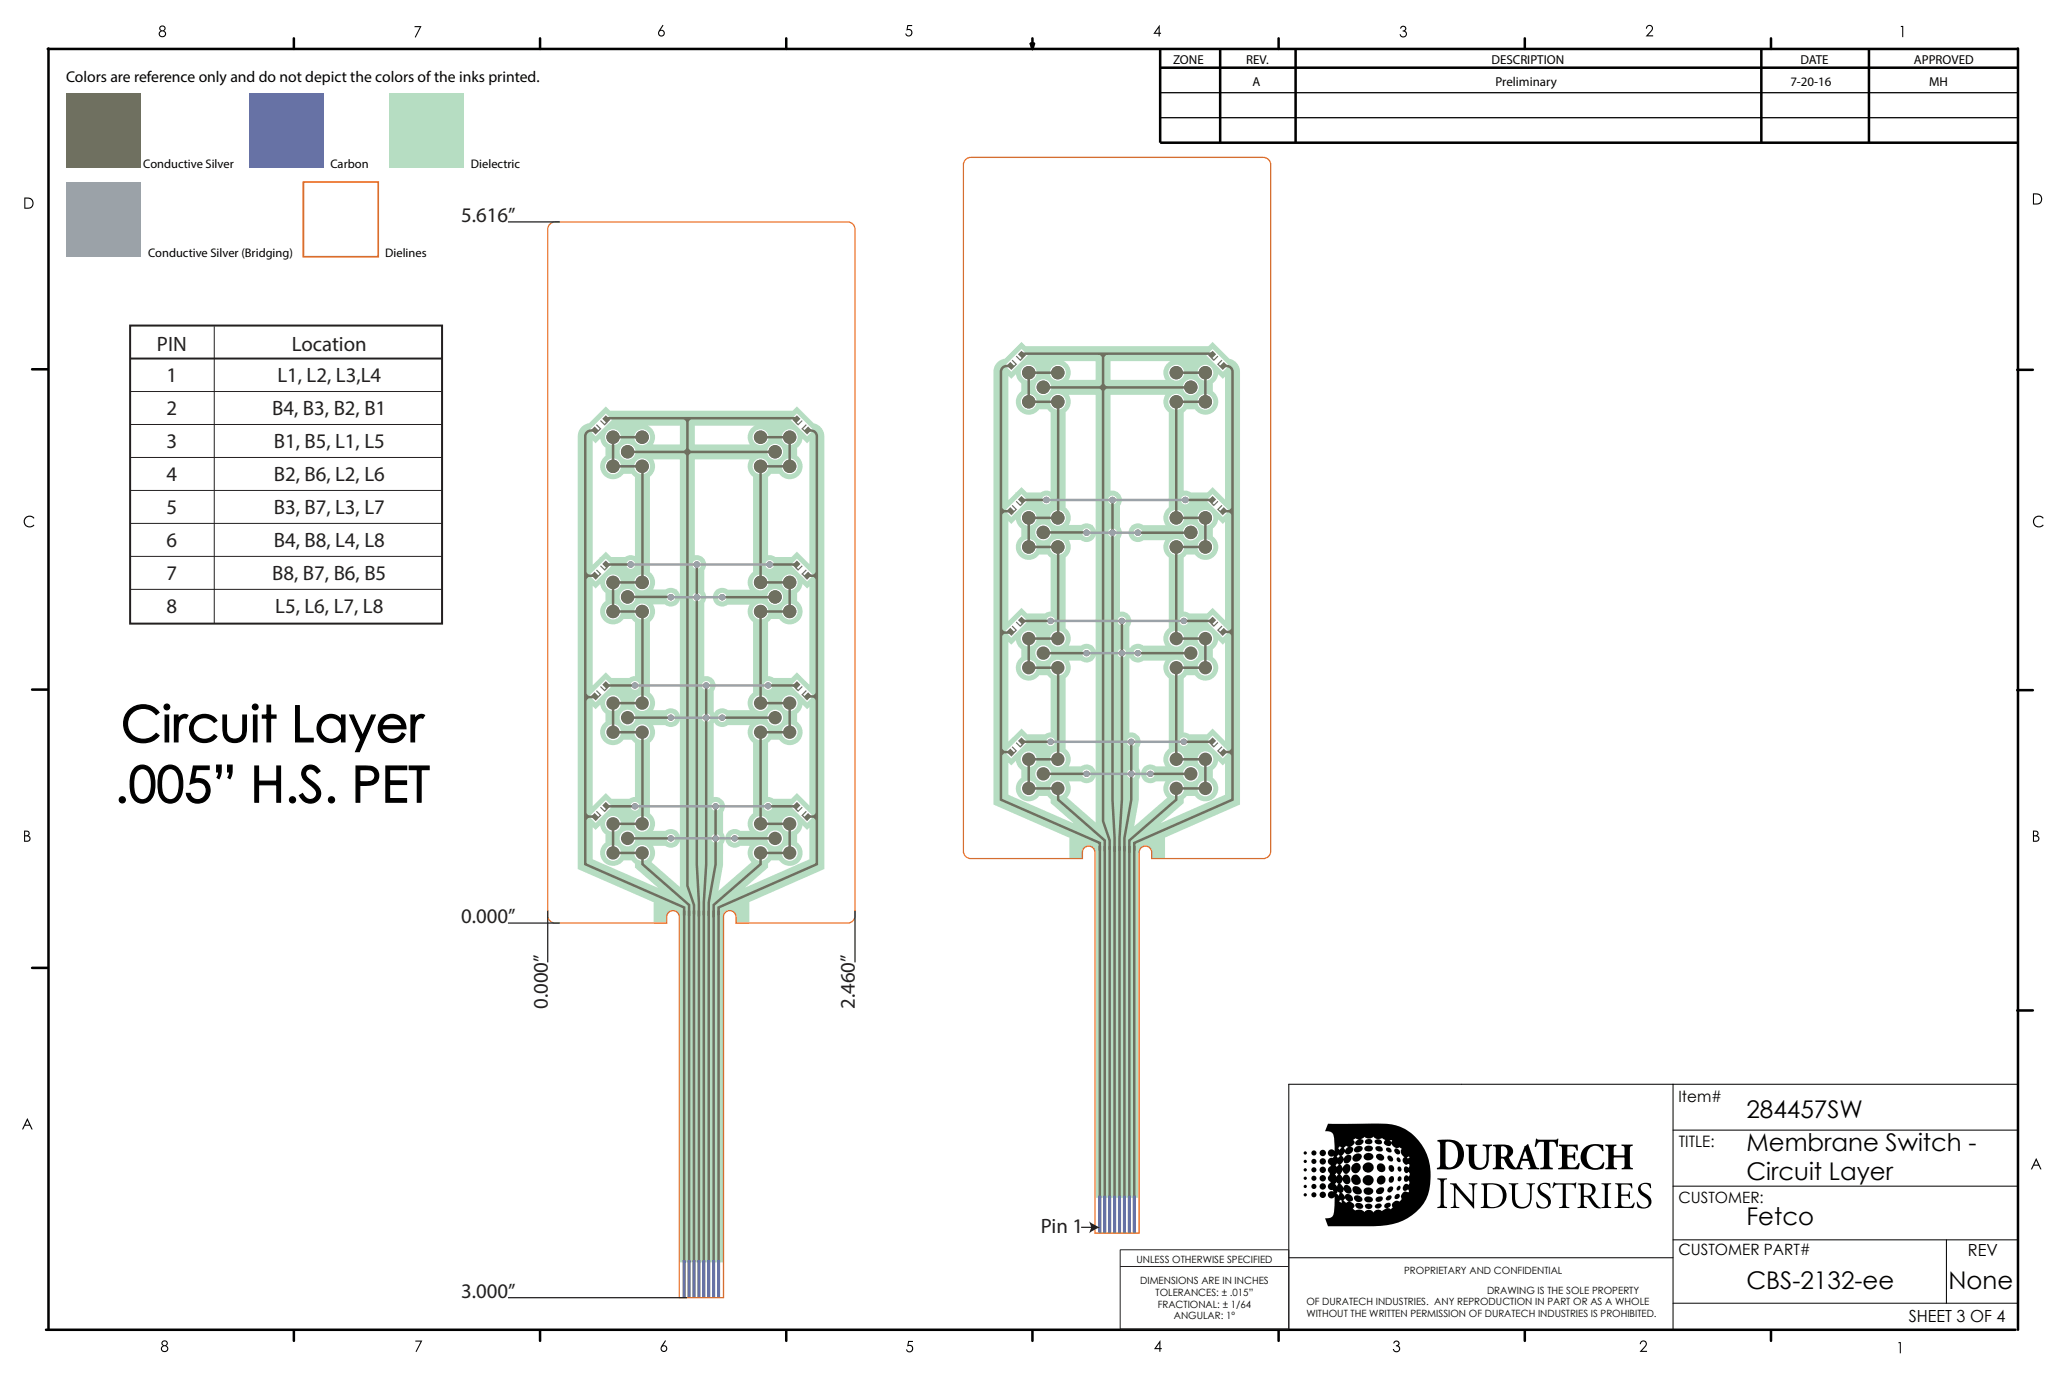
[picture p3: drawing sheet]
<svg xmlns="http://www.w3.org/2000/svg" width="421mm" height="280mm" viewBox="0 0 421 280" stroke-linecap="round" stroke-linejoin="round" font-family="sans-serif">
<defs><g id="words">
<g font-size="10.2">
<text x="24.6" y="150.9">Circuit Layer</text>
<text x="23.3" y="163.2">.005” H.S. PET</text>
</g>
<g font-size="5">
<text x="355.1" y="227.4">284457SW</text>
<text x="355.1" y="234.1">Membrane Switch -</text>
<text x="355.1" y="240">Circuit Layer</text>
<text x="355.1" y="249.1">Fetco</text>
<text x="355.1" y="262.3">CBS-2132-ee</text>
<text x="396.2" y="262.3">None</text>
</g>
<g font-size="4.2" fill="#231f20">
<text x="93.8" y="45.1">5.616”</text>
<text x="31.9" y="71.4">PIN</text>
<text x="59.3" y="71.4">Location</text>
<text x="33.9" y="77.8">1</text>
<text x="56.4" y="77.8">L1, L2, L3,L4</text>
<text x="33.9" y="84.5">2</text>
<text x="55.4" y="84.5">B4, B3, B2, B1</text>
<text x="33.9" y="91.2">3</text>
<text x="55.7" y="91.2">B1, B5, L1, L5</text>
<text x="33.9" y="97.9">4</text>
<text x="55.7" y="97.9">B2, B6, L2, L6</text>
<text x="33.9" y="104.6">5</text>
<text x="55.7" y="104.6">B3, B7, L3, L7</text>
<text x="33.9" y="111.3">6</text>
<text x="55.7" y="111.3">B4, B8, L4, L8</text>
<text x="33.9" y="118">7</text>
<text x="55.4" y="118">B8, B7, B6, B5</text>
<text x="33.9" y="124.7">8</text>
<text x="56" y="124.7">L5, L6, L7, L8</text>
<text x="93.8" y="187.8">0.000”</text>
<text x="111.4" y="205.2" transform="rotate(-90 111.4 205.2)">0.000”</text>
<text x="173.9" y="205.2" transform="rotate(-90 173.9 205.2)">2.460”</text>
<text x="211.7" y="250.9">Pin 1</text>
<text x="93.8" y="264">3.000”</text>
</g>
<g font-size="3.4">
<text x="400.2" y="255.5">REV</text>
<text x="388.2" y="268.9">SHEET 3 OF 4</text>
</g>
<g font-size="3.2">
<text x="13.4" y="16.6">Colors are reference only and do not depict the colors of the inks printed.</text>
<text x="341.3" y="224.2">Item#</text>
<text x="341.4" y="233.3">TITLE:</text>
<text x="341.3" y="244.6">CUSTOMER:</text>
<text x="341.3" y="255.4">CUSTOMER PART#</text>
</g>
<g font-size="2.6">
<text x="238.5" y="13">ZONE</text>
<text x="253.4" y="13">REV.</text>
<text x="254.7" y="17.4">A</text>
<text x="303.3" y="13">DESCRIPTION</text>
<text x="304.1" y="17.4">Preliminary</text>
<text x="364.1" y="17.4">7-20-16</text>
<text x="366.1" y="13">DATE</text>
<text x="389.2" y="13">APPROVED</text>
<text x="392.3" y="17.4">MH</text>
</g>
<g font-size="2.5">
<text x="29.1" y="34.2">Conductive Silver</text>
<text x="67.2" y="34.2">Carbon</text>
<text x="95.8" y="34.2">Dielectric</text>
<text x="30.1" y="52.2">Conductive Silver (Bridging)</text>
<text x="78.3" y="52.2">Dielines</text>
</g>
<g font-size="2">
<text x="231.1" y="256.9">UNLESS OTHERWISE SPECIFIED</text>
<text x="231.9" y="261.3">DIMENSIONS ARE IN INCHES</text>
<text x="235" y="263.6">TOLERANCES: ± .015”</text>
<text x="285.5" y="259.2">PROPRIETARY AND CONFIDENTIAL</text>
<text x="302.4" y="263.2">DRAWING IS THE SOLE PROPERTY</text>
<text x="235.4" y="266">FRACTIONAL: ± 1/64</text>
<text x="238.7" y="268.4">ANGULAR: 1º</text>
<text x="265.7" y="267.9">WITHOUT THE WRITTEN PERMISSION OF DURATECH INDUSTRIES IS PROHIBITED.</text>
<text x="265.7" y="265.6">OF DURATECH INDUSTRIES. ANY REPRODUCTION IN PART OR AS A WHOLE</text>
</g>
</g></defs>
<!-- layer: Print -->
<path d="M79.1 19h15.2v15.2h-15.2z" fill="#b6ddc2"/>
<path d="M13.4 19h15.2v15.2h-15.2z" fill="#6f7060"/>
<path d="M13.5 37h15.2v15.2h-15.2z" fill="#9ba2a8"/>
<path d="M50.6 19h15.2v15.2h-15.2z" fill="#6772a5"/>
<path d="M61.7 37h15.2v15.2h-15.2z" fill="none" stroke="#ec6e23" stroke-width=".35"/>
<path d="M26.5 72.9h63.4M26.5 66.2h63.4v60.7h-63.4z" fill="none" stroke="#231f20" stroke-width=".41"/>
<path d="M26.5 79.6h63.4M43.6 66.4v60.5M26.5 86.4h63.4M26.5 93.1h63.4M26.5 99.8h63.4M26.5 106.5h63.4M26.5 113.2h63.4M26.5 119.9h63.4M227.8 257.6h34.3M227.8 254.3h34.3v16h-34.3z" fill="none" stroke="#231f20" stroke-width=".2"/>
<g fill="none" stroke="#000" stroke-width=".25">
<path d="M26.3 144.5a4.1 4.1 0 0 1 6 .4l-.5 .5a3.2 3.2 0 0 0-4.7-.7 3.2 3.2 0 0 0-.4 4.7 3.2 3.2 0 0 0 4.7 .2l.4-.4 .5 .4a4 4 0 0 1-5.5 .8 4 4 0 0 1-.9-5.5zM27.4 156.3a2.37 2.37 0 0 1 2.6-.4 2.37 2.37 0 0 1 1.4 2.1 5.1 5.1 0 0 1-1.2 4.9 2.34 2.34 0 0 1-3.6-1.9 6 6 0 0 1 .8-4.7zM27.8 156.9a1.64 1.64 0 0 1 1.8-.4 1.64 1.64 0 0 1 1 1.5 5 5 0 0 1-.7 4.4 1.71 1.71 0 0 1-1.8 0 1.71 1.71 0 0 1-.8-1.6 5.5 5.5 0 0 1 .5-3.9zM33.1 156.3a2.37 2.37 0 0 1 2.5-.4 2.37 2.37 0 0 1 1.4 2.1 5.1 5.1 0 0 1-1.1 4.9 2.34 2.34 0 0 1-3.6-1.9 6 6 0 0 1 .8-4.7zM33.5 156.9a1.64 1.64 0 0 1 1.8-.4 1.64 1.64 0 0 1 1 1.5 5 5 0 0 1-.7 4.4 1.71 1.71 0 0 1-1.9 0 1.71 1.71 0 0 1-.8-1.6 5.5 5.5 0 0 1 .6-3.9zM33.6 145.5h.7v5.4h-.7zM35.5 145.5h.7v.8a1.5 1.5 0 0 1 2-.8l-.3 .6a1.36 1.36 0 0 0-1.7 1.6v3.2h-.7zM39.3 155.8h3.2v.7h-2.6l-.4 2a2.47 2.47 0 0 1 3.2 2.1 2.47 2.47 0 0 1-2.5 2.8 2.2 2.2 0 0 1-2.3-2h.8a1.68 1.68 0 0 0 1.9 1.3 1.68 1.68 0 0 0 1.4-1.9 1.72 1.72 0 0 0-2.5-1.6l-.8 .3zM39.4 146.2a3.1 3.1 0 0 1 4.7 .4l-.6 .3a2.3 2.3 0 0 0-3.3-.5 2.3 2.3 0 0 0-.3 3.4 2.46 2.46 0 0 0 3.6-.4l.6 .4a2.98 2.98 0 0 1-4.2 .8 2.98 2.98 0 0 1-.7-4.2zM44.1 155.6h.9a4.5 4.5 0 0 1-.5 2.8l-.3-.2 .3-1.2h-.4zM45.3 145.5h.7v2.5a1.82 1.82 0 0 0 1.4 2.3 1.63 1.63 0 0 0 2-1.8v-3h.7v2.6a2.43 2.43 0 0 1-2.4 2.9 2.43 2.43 0 0 1-2.4-2.9zM46.3 155.6h.9a4.5 4.5 0 0 1-.4 2.8l-.4-.2 .3-1.2h-.4z"/>
<path d="M51.5 145.5h.7v5.4h-.7zM51.8 155.8h.8v3.1h3.7v-3.1h.7v7.4h-.7v-3.6h-3.7v3.6h-.8zM54.3 143.4h.7v2.1h1.1v.6h-1.1v4.8h-.7v-4.8h-.9v-.6h.9zM60.1 143.6h.8v6.6h2.8v.7h-3.6zM61.8 156.3a2.05 2.05 0 0 1 3.3 .6l-.6 .4a1.22 1.22 0 0 0-1.2-.9 1.22 1.22 0 0 0-1.2 .9 2.25 2.25 0 0 0 1.4 1.7 2.69 2.69 0 0 1 1.6 3.1 2.26 2.26 0 0 1-2.2 1.2 2.26 2.26 0 0 1-2-1.5l.6-.4a1.51 1.51 0 0 0 1.2 1.2 1.51 1.51 0 0 0 1.5-.6 1.41 1.41 0 0 0-.5-1.9 5.2 5.2 0 0 1-2.3-2.4l.1-.9zM65.3 146.2a2.68 2.68 0 0 1 4.2 .3v-1h.6v5.4h-.6v-.9a2.82 2.82 0 0 1-4.2 .3 2.82 2.82 0 0 1 0-4.1zM71.1 145.5h.8l1.8 4.2 1.9-4.2h.7l-3.2 7.4h-.8l1.1-2.4zM72.4 155.8h1.5a2.83 2.83 0 0 1 2.9 1 1.99 1.99 0 0 1-.2 2.2 1.99 1.99 0 0 1-2 .7l-1.4 .1v3.4h-.8zM73.2 156.6h1.2a1.33 1.33 0 0 1 1.5 .4 1.33 1.33 0 0 1 .1 1.5l-.7 .5h-2.1zM77.9 146a2.8 2.8 0 0 1 3.1-.4 2.8 2.8 0 0 1 1.5 2.6h-4.8a2.15 2.15 0 0 0 1.7 2.2 2.15 2.15 0 0 0 2.4-1.3l.6 .3a2.88 2.88 0 0 1-4.4 1.1 2.88 2.88 0 0 1-.1-4.5zM78.4 146.5a2.09 2.09 0 0 1 3.4 1.1h-4.1zM78.5 155.8h4.2v.8h-3.5v2.3h3.5v.7h-3.5v2.9h3.5v.7h-4.2z"/>
<path d="M83.2 155.8h4.1v.8h-1.7v6.6h-.7v-6.6h-1.7zM83.6 145.5h.7v.8a1.49 1.49 0 0 1 2-.8l-.3 .6a1.36 1.36 0 0 0-1.7 1.6v3.2h-.7z"/>
<circle cx="33.9" cy="143.8" r=".58"/>
<circle cx="51.9" cy="143.8" r=".58"/>
<circle cx="67.4" cy="148.2" r="2.18"/>
<circle cx="24.9" cy="162.7" r=".62"/>
<circle cx="59.5" cy="162.7" r=".62"/>
<circle cx="67.4" cy="162.7" r=".62"/>
</g>
<path d="M340.2 229.9h70.2M340.2 220.6v49.9M410.4 220.6h-148.3v49.8M262.1 255.9h78.1M340.2 241.3h70.2M340.2 252.2h70.2M395.8 252.2v12.9M340.2 265.1h70.2" fill="none" stroke="#000" stroke-width=".2"/>
<g fill="#000">
<path d="M84.3 5.3h1.4l-1.2 2.3h-.2l1.1-2.1h-1.1zM184.5 5.1h1v.2h-.8l-.1 .6a.75 .75 0 0 1 .9 .5 .75 .75 0 0 1-.5 1 .75 .75 0 0 1-.9-.6h.2a.56 .56 0 0 0 .8 .3 .56 .56 0 0 0 .2-.8 .56 .56 0 0 0-.8-.1h-.2zM284.9 5.4a.6 .6 0 0 1 .9 0 .6 .6 0 0 1-.1 .9 .73 .73 0 0 1 0 1.3 .73 .73 0 0 1-1.1-.6h.2a.53 .53 0 0 0 .6 .4 .53 .53 0 0 0 .5-.6 .53 .53 0 0 0-.7-.4v-.2a.41 .41 0 0 0 .5-.3 .41 .41 0 0 0-.4-.5 .41 .41 0 0 0-.4 .4h-.2zM334.9 5.3a.73 .73 0 0 1 1.1 0 .73 .73 0 0 1-.2 1.1l-.7 .8h1.1v.2h-1.6l.9-.9a.59 .59 0 0 0 .4-.7 .59 .59 0 0 0-.7-.5l-.3 .5h-.2zM386.6 5.3h.4v2.3h-.2v-2.1h-.3zM5.2 105.2a1.25 1.25 0 0 1 1.8 .2l-.2 .1a.99 .99 0 0 0-1.4-.1 .99 .99 0 0 0 0 1.4 .99 .99 0 0 0 1.4-.1l.2 .1a1.22 1.22 0 0 1-1.8 .2 1.22 1.22 0 0 1 0-1.8zM413.7 105.2a1.25 1.25 0 0 1 1.9 .2l-.2 .1a.99 .99 0 0 0-1.4-.1 .99 .99 0 0 0 0 1.4 .99 .99 0 0 0 1.4-.1l.2 .1a1.22 1.22 0 0 1-1.8 .2 1.22 1.22 0 0 1-.1-1.8zM275 237a.96 .96 0 0 1 1.5-.2 .96 .96 0 0 1-.2 1.5 .93 .93 0 0 1-1.3 .1 .93 .93 0 0 1 0-1.4zM275.4 234.9a.83 .83 0 0 1 .9-.3 .83 .83 0 0 1 .6 .8 1.06 1.06 0 0 1-.8 .8 1.06 1.06 0 0 1-1.1-.4v-.3zM275.5 233.5a.9 .9 0 0 1 1.6 .2l-.2 .3a.95 .95 0 0 1-1.6-.1zM277.7 233.2a.91 .91 0 0 1 1.5 .5 .98 .98 0 0 1-.9 .5 .98 .98 0 0 1-.9-.5zM277.5 234.8a.93 .93 0 0 1 1.2-.3 .93 .93 0 0 1 .5 1.1 1.14 1.14 0 0 1-1.9-.1v-.4z"/>
<path d="M277.8 231.9a.73 .73 0 0 1 .8-.2 .73 .73 0 0 1 .4 .8l-.4 .3a.6 .6 0 0 1-.8-.1 .6 .6 0 0 1 0-.8zM279.8 233.3a.85 .85 0 0 1 .9-.1 .85 .85 0 0 1 .5 .8 .9 .9 0 0 1-1.5-.5zM279.9 234.9a.9 .9 0 0 1 1.1-.1 .9 .9 0 0 1 .4 1 .88 .88 0 0 1-1.1 .1 .88 .88 0 0 1-.4-1zM279.6 232a.75 .75 0 0 1 .9-.2 .75 .75 0 0 1 .4 .9 .8 .8 0 0 1-.9 .1 .8 .8 0 0 1-.4-.8zM280.2 239.5a.9 .9 0 0 1 1.5 .2 .9 .9 0 0 1-.8 1.3 .84 .84 0 0 1-.9-.5 .84 .84 0 0 1 .2-1zM282.2 235.2a.69 .69 0 0 1 .9 .1 .69 .69 0 0 1 0 1 .8 .8 0 0 1-.9-1.1zM282 233.5a.67 .67 0 0 1 .8 .1 .67 .67 0 0 1 .1 .8 .66 .66 0 0 1-.8-.2 .66 .66 0 0 1-.1-.7zM282.6 239.5l.5-.3a.66 .66 0 0 1 .3 1 .66 .66 0 0 1-.9 .2l-.1-.3zM282.5 237.2a.66 .66 0 0 1 1 .3 .66 .66 0 0 1-.6 .9 .87 .87 0 0 1-.4-1.2zM284.1 235.5a.49 .49 0 0 1 .7 .3 .49 .49 0 0 1-.3 .6 .58 .58 0 0 1-.4-.9zM284.2 237.5a.48 .48 0 0 1 .8 .2 .48 .48 0 0 1-.4 .6l-.4-.3zM283.6 233.8a.72 .72 0 0 1 .9 .1 .72 .72 0 0 1 .1 .9 .76 .76 0 0 1-.8-.2 .76 .76 0 0 1-.2-.8z"/>
<path d="M284.3 239.4a.47 .47 0 0 1 .8 .3 .47 .47 0 0 1-.5 .6h-.1a.5 .5 0 0 1-.4-.4 .5 .5 0 0 1 .2-.5zM298.1 232.8h2.2v.3a.46 .46 0 0 0-.5 .4v.4a7.2 7.2 0 0 0 .2 3.1 1.24 1.24 0 0 0 1.4 .5 1.24 1.24 0 0 0 .9-1.3v-2.3a.64 .64 0 0 0-.8-.8v-.3h1.9v.3l-.5 .1-.1 .4-.1 2a2.07 2.07 0 0 1-1.5 2.3 2.07 2.07 0 0 1-2.4-1.2l-.1-3.2a.46 .46 0 0 0-.6-.4zM312.3 231.7l.5 .1h3.2l.9-.2-.1 1.6-.3 .1a.95 .95 0 0 0-.4-.9 .95 .95 0 0 0-1 0v4.6l.1 .5 .5 .1v.3h-2.5v-.3l.6-.1 .2-.5v-4.5l-.2-.2a1.08 1.08 0 0 0-1.4 1l-.3-.1zM317.1 232.8h3.7l.1 1.2h-.3l-.1-.2a1.31 1.31 0 0 0-1.8-.5v1.7h.8a.51 .51 0 0 0 .6-.6h.2v1.7h-.2a.52 .52 0 0 0-.6-.7l-.8 .1v1.4a.5 .5 0 0 0 .5 .6h.4a1.15 1.15 0 0 0 1.4-.9l.3 .1-.4 1.2h-4v-.3l.6-.1 .1-.3v-3.7a.46 .46 0 0 0-.5-.4zM322 233.7a4 4 0 0 1 4-.8l.1 1.2-.3 .1a1.59 1.59 0 0 0-1.7-1.1 1.59 1.59 0 0 0-1.4 1.5 2.26 2.26 0 0 0 1.7 3 1.61 1.61 0 0 0 1.6-1.2l.3 .1-.1 .4a.87 .87 0 0 1-.9 1 2.82 2.82 0 0 1-3.8-3zM326.5 232.8h2.2v.3a.43 .43 0 0 0-.5 .4 1.81 1.81 0 0 0 0 1.5h2.1a1.86 1.86 0 0 0 0-1.5 .46 .46 0 0 0-.5-.4v-.3h2.2v.3a.44 .44 0 0 0-.5 .4v3.7a.46 .46 0 0 0 .5 .4v.3h-2.2v-.3a.44 .44 0 0 0 .5-.4v-1.7h-2.1l-.1 .2a2.16 2.16 0 0 0 .2 1.8l.5 .1v.3h-2.3v-.3a.45 .45 0 0 0 .5-.4v-3.7a.45 .45 0 0 0-.5-.4zM275.1 239.1a1.12 1.12 0 0 1 1.4 .4 1.12 1.12 0 0 1-.2 1.4 1.11 1.11 0 0 1-1.4-.4 1.11 1.11 0 0 1 .2-1.4zM275.3 241.4a1.15 1.15 0 0 1 1.6 1.3 1.03 1.03 0 0 1-1.4 .1 1.03 1.03 0 0 1-.2-1.4zM275.7 244.9a.96 .96 0 0 1 1.5 .6 .85 .85 0 0 1-1 .3 .85 .85 0 0 1-.5-.9zM275.4 243.3a.97 .97 0 0 1 1.1 0 .97 .97 0 0 1 .5 1 .92 .92 0 0 1-1.2 .1 .92 .92 0 0 1-.4-1.1zM277.5 241.8a1.08 1.08 0 0 1 1.8 .6 .97 .97 0 0 1-1.2 .7 .97 .97 0 0 1-.7-1.2zM277.7 245l.2-.1a.68 .68 0 0 1 .8 0 .68 .68 0 0 1 .3 .8 .81 .81 0 0 1-.9 .2 .81 .81 0 0 1-.5-.7z"/>
<path d="M277.7 243.5a.96 .96 0 0 1 1.5 .6 .9 .9 0 0 1-1 .5 .9 .9 0 0 1-.7-.9zM279.6 245.2a.69 .69 0 0 1 .8-.4 .69 .69 0 0 1 .6 .6 .78 .78 0 0 1-1.4 0zM279.9 243.6l.3-.2a.68 .68 0 0 1 1 .2 .78 .78 0 0 1-.5 .8 .78 .78 0 0 1-1-.3v-.3zM280 241.9a.77 .77 0 0 1 .8-.4 .77 .77 0 0 1 .7 .6 .89 .89 0 0 1-.7 .8 .89 .89 0 0 1-1-.4zM282.5 241.5a.52 .52 0 0 1 .8 .1 .52 .52 0 0 1-.3 .7 .52 .52 0 0 1-.9 0v-.3zM282 243.5a.63 .63 0 0 1 1-.2 .68 .68 0 0 1-.4 .8 .68 .68 0 0 1-.8-.2zM283.9 243a.47 .47 0 0 1 .8 .2 .63 .63 0 0 1-.4 .6 .63 .63 0 0 1-.7-.1zM284.2 241.4l.4-.2 .2 .1a.55 .55 0 0 1-.1 .6 .55 .55 0 0 1-.6 .2l-.1-.3zM292.3 239.7h1.9l.1 .1-.6 .4-.1 .9v3.8l.1 .4 .5 .2v.3l-1.9-.1 .6-.4 .1-1v-3.8l-.1-.3-.1-.2-.5-.1zM294.9 240.7h1.2l3.3 3.9v-3.3l-.2-.3-.5-.2h1.7l-.5 .3-.1 .3-.1 4.4-3.7-4.1v3.4a.52 .52 0 0 0 .7 .5v.2l-1.7-.1 .6-.3v-.3l.1-3.5a.86 .86 0 0 0-.8-.8zM306.8 240.7h1.9v.2l-.5 .2-.1 .8a4 4 0 0 0 .6 3.4 1.6 1.6 0 0 0 1.8-.1 1.6 1.6 0 0 0 .6-1.7v-2.2a.67 .67 0 0 0-.7-.5l1.7-.1v.2l-.5 .1-.1 .4a10 10 0 0 1-.4 3.6 2.05 2.05 0 0 1-3.5-.4l-.1-3.2-.1-.3-.6-.2zM312.9 241.1a2.36 2.36 0 0 1 2.3-.4v1a1.08 1.08 0 0 0-.9-.8 1.08 1.08 0 0 0-1.1 .5 1.5 1.5 0 0 0 1.2 1.6 1.52 1.52 0 0 1 .9 1.9 1.52 1.52 0 0 1-2 .9 .94 .94 0 0 1-.8-1.3 1.39 1.39 0 0 0 2.1 .8 1.1 1.1 0 0 0-.4-1.6 2.39 2.39 0 0 1-1.5-1.8z"/>
<path d="M316 240.5l.8 .2h3.3l.4-.2-.1 1.2h-.2v-.2a.72 .72 0 0 0-1-.5h-.8v4.1a.63 .63 0 0 0 .7 .6l-2.1 .1v-.2a.53 .53 0 0 0 .8-.5v-4.1a1.61 1.61 0 0 0-2 .7zM325.7 240.7l1.9 .1-.4 .2-.2 .4v3.7a.64 .64 0 0 0 .6 .6l-1.9 .1v-.2a.5 .5 0 0 0 .6-.5v-3.7v-.3l-.6-.2zM328.5 240.7h3.3l.1 1a1.1 1.1 0 0 0-1.4-.7l-.8 .1v1.8h1.3l.3-.5h.2v1.5h-.2l-.1-.3a1.37 1.37 0 0 0-1.5-.3v1.6a.5 .5 0 0 0 .5 .6h1a1.36 1.36 0 0 0 1.2-.9l-.3 1.2h-3.7l-.1-.2a.52 .52 0 0 0 .7-.5v-3.7v-.3l-.5-.2zM333.4 241.1a2.36 2.36 0 0 1 2.2-.4l.1 1a1.08 1.08 0 0 0-.9-.8 1.08 1.08 0 0 0-1.1 .5 1.5 1.5 0 0 0 1.2 1.6 1.52 1.52 0 0 1 .8 1.9 1.52 1.52 0 0 1-1.9 .9 .93 .93 0 0 1-.9-1.3 1.39 1.39 0 0 0 2.1 .8 1.1 1.1 0 0 0-.4-1.6 2.39 2.39 0 0 1-1.5-1.8zM84.5 272.7h1.4l-1.2 2.3-.2-.1 1-2h-1zM184.7 272.8h.9v.2h-.7l-.2 .6a.75 .75 0 0 1 1 .5 .75 .75 0 0 1-.5 .9 .75 .75 0 0 1-1-.5h.3a.56 .56 0 0 0 .7 .3 .56 .56 0 0 0 .3-.8 .56 .56 0 0 0-.9-.2l-.1 .1zM283.5 272.8a.6 .6 0 0 1 .9 .1 .6 .6 0 0 1-.1 .8 .73 .73 0 0 1 .1 1.3 .73 .73 0 0 1-1.2-.6h.3a.53 .53 0 0 0 .5 .5 .53 .53 0 0 0 .5-.6 .53 .53 0 0 0-.6-.4v-.2a.41 .41 0 0 0 .5-.4 .41 .41 0 0 0-.4-.5 .41 .41 0 0 0-.5 .5h-.2zM333.7 272.9a.73 .73 0 0 1 1.1 0 .73 .73 0 0 1-.2 1.1l-.7 .8h1v.2h-1.5l.9-.9a.59 .59 0 0 0 .4-.7 .59 .59 0 0 0-.7-.5l-.3 .5h-.2zM386.1 273h.4v2.3h-.2v-2.1h-.3z"/>
<path d="M32.6 5.8a.4 .4 0 0 0 .8 0 .4 .4 0 0 0-.8 0zM32.5 6.9a.51 .51 0 0 0 1 0 .51 .51 0 0 0-1 0zM32.6 5.4a.61 .61 0 0 1 .9-.1 .61 .61 0 0 1-.1 1 .7 .7 0 0 1 .2 1 .7 .7 0 0 1-1.1 0 .7 .7 0 0 1 .2-1l-.3-.4z"/>
<path d="M134 6.7a.5 .5 0 0 0 1 0 .5 .5 0 0 0-1 0zM134.7 5l.2 .2-.6 .9a.69 .69 0 0 1 .9 .7 .69 .69 0 0 1-.9 .6 .69 .69 0 0 1-.4-1z"/>
<path d="M235.6 5.7l-.7 1h.7zM235.8 5.1v1.6h.3v.2h-.3v.5h-.2v-.5h-1.1z"/>
<path d="M5.2 40.4v1.8a1.01 1.01 0 0 0 1.4-.9 1.01 1.01 0 0 0-1.4-.9zM4.9 40.2a1.41 1.41 0 0 1 1.9 .9 1.07 1.07 0 0 1-1.1 1.4h-.8z"/>
<path d="M413.6 39.6v1.8a1.02 1.02 0 0 0 1.5-.9 1.02 1.02 0 0 0-1.5-.9zM413.4 39.3a1.41 1.41 0 0 1 1.9 .9 1.07 1.07 0 0 1-1.2 1.4h-.7z"/>
<path d="M5.1 170.1v.9a.54 .54 0 0 0 .7 0 .54 .54 0 0 0 .1-.7zM5.1 169.2v.7a.42 .42 0 0 0 .6-.1 .42 .42 0 0 0-.1-.6zM4.9 169h.4a.57 .57 0 0 1 .7 .3 .57 .57 0 0 1-.2 .7 .64 .64 0 0 1 .4 .7 .64 .64 0 0 1-.7 .5h-.6z"/>
<path d="M413.6 170.1v.9a.54 .54 0 0 0 .7 0 .54 .54 0 0 0 .1-.7zM413.6 169.2v.7a.42 .42 0 0 0 .6-.1 .42 .42 0 0 0-.1-.6zM413.4 169h.4a.57 .57 0 0 1 .7 .3 .57 .57 0 0 1-.2 .7 .64 .64 0 0 1 .4 .7 .64 .64 0 0 1-.7 .5h-.6z"/>
<path d="M5.6 228l-.4 .8h.7zM5.5 227.5l1.1 2.3h-.2l-.4-.8h-.9l-.4 .8h-.2z"/>
<path d="M286.1 235.4a.39 .39 0 0 1 .6 0l-.4 .3zM275.1 231.9l.5-.4 .7 .3a.7 .7 0 0 0-.6 1 1.01 1.01 0 0 0 1.6-.7l-.2-.2-.4-.1 .8-.6a1.24 1.24 0 0 0 1.8 0 1.25 1.25 0 0 0 1.8 .3l.6 .4a.57 .57 0 0 0-.1 .9 .88 .88 0 0 0 1.3 .1v-.3a1.19 1.19 0 0 0 1.7 .8l.4 .2-.1 .2a1.21 1.21 0 0 0 .7 1.6 .79 .79 0 0 0-.2 1.1 .79 .79 0 0 0 1 .3 .49 .49 0 0 1 0 .8 .5 .5 0 0 0-.8-.1 .67 .67 0 0 0-.1 .8 .67 .67 0 0 0 .8 .2l.2-.1 .2 .3-.2 .7-.2-.2a.63 .63 0 0 0-.8 .4 .63 .63 0 0 0 .5 .8l.4-.3 .1 .2 .1 .3-.2 .5a.67 .67 0 0 0-.8-.2 .67 .67 0 0 0-.3 .7l.1 .5a.66 .66 0 0 0 .9-.2l.2 .5-.1 .1a1.04 1.04 0 0 0-1.2 .2 1.04 1.04 0 0 0-.2 1.2l-.5 .5a.9 .9 0 0 0-1.1 .1 .9 .9 0 0 0-.2 1.1l-.4 .4-.2-.1-.5-.1 .3-.1a.55 .55 0 0 0 .4-.4 .55 .55 0 0 0-.2-.6 .73 .73 0 0 0-.8 .1 .73 .73 0 0 0-.2 .9l.4 .1-1 .6a1.08 1.08 0 0 0-1.7 .3 1.06 1.06 0 0 0-1.8-.1 1.77 1.77 0 0 0-2-.4l-.4-.4 .3-.3a.87 .87 0 0 0-1-1.1 .61 .61 0 0 0 .7-.3 .61 .61 0 0 0-.1-.7 .82 .82 0 0 0-1.5-.1v.1l-.3-.4-.4-.4a.58 .58 0 0 0 .4-.7 .92 .92 0 0 0 .6 .8 .92 .92 0 0 0 1-.2 1.07 1.07 0 0 0-.3-1.1 1.07 1.07 0 0 0-1.1-.2l-.2 .5-.3-.5-.4-.4 .4-.3 .1-.5a.8 .8 0 0 0 .8 .9 .8 .8 0 0 0 .8-.9 .84 .84 0 0 0-.4-.9 .84 .84 0 0 0-1.1 .2l-.1 .3-.5-.7 .5-.9a.74 .74 0 0 0 .6 .8 .74 .74 0 0 0 .9-.5 .85 .85 0 0 0 .1-1 .85 .85 0 0 0-.9-.5l-.4 .3-.3 .6-.1-.5-.4-.3 .4-.4 .3-.5 .1 .2a.52 .52 0 0 0 .7 .5 1.12 1.12 0 0 0 .6-1.7 1.05 1.05 0 0 0-1.3 .7l-.5-.6 .7-.8a.72 .72 0 0 0 .6 .6 .72 .72 0 0 0 .7-.4 .65 .65 0 0 0 .4-.7 .65 .65 0 0 0-.6-.5l.5-.3a.61 .61 0 0 0 .4-.5 .61 .61 0 0 0-.4-.6zM271.8 238.5l.4 .4-.4 .5-.4-.5zM272.1 242.3l.4 .4-.2 .6-.5-.5zM272.5 244l.4 .2v.6l-.6-.3zM271.8 240.4l.4 .4-.3 .6-.5-.5zM273.5 243.8l.4 .4 .5 .2-.7 .3-.5-.5zM271.9 236.6l.4 .3-.5 .5-.2-.4zM272.2 234.8l.4 .3-.5 .5-.3-.3zM272.5 233.1l.4 .4-.6 .4-.2-.3zM273.7 233l.6 .3-.5 .3-.3 .4a.57 .57 0 0 1 .2-1zM282.6 232l.4-.1 .1 .2-.2 .3zM270.1 228.6l-.6 1.5a1.43 1.43 0 0 1 1.8 1.7l.1 2.4a.74 .74 0 0 0-1.1-.3 .74 .74 0 0 0-.1 1.1 .74 .74 0 0 0 1.1 .1l-.2 .5a.74 .74 0 0 0-1 .4 .74 .74 0 0 0 .5 1v.3l-.3 .1a.73 .73 0 0 0 .1 1.2v.3a.89 .89 0 0 0 .2 1.6v.1a.74 .74 0 0 0-.5 1 .74 .74 0 0 0 .9 .4l.2 .4a.74 .74 0 0 0-1.1 .2 .74 .74 0 0 0 .3 1.1 .74 .74 0 0 0 1-.3v.9a6.2 6.2 0 0 1-.5 3.2l-.7 .3h-.7l.6 1.6h8.5a12.7 12.7 0 0 0 9.7-3.2 8.8 8.8 0 0 0 2.6-7.3 10 10 0 0 0-11.3-10.3z"/>
<path d="M294 232.4l-.1 3.8a.99 .99 0 0 0 .5 1.2 .99 .99 0 0 0 1.2-.2 3.6 3.6 0 0 0 .2-4.5 1.76 1.76 0 0 0-1.8-.3zM292.4 231.9l.7-.1a4.7 4.7 0 0 1 3.9 .9 3.1 3.1 0 0 1 .3 3.8 3.1 3.1 0 0 1-3.4 1.4h-1.7v-.3a.5 .5 0 0 0 .6-.6l.1-4.2-.2-.5-.3-.1z"/>
<path d="M305.3 233.2a1.08 1.08 0 0 1 1.2 .9 1.08 1.08 0 0 1-.8 1.2l-.5-.1zM303.7 232.9l-.1 .3h.4l.2 .4v3.6a.47 .47 0 0 1-.6 .4v.3h2.2v-.3a.47 .47 0 0 1-.6-.4l.1-1.5 .5 .1a4.3 4.3 0 0 0 1.4 2l2.4 .1v-.3l-.5-.2 .3-1.1 .3-.2 1.1 .1 .4 1.2-.4 .2v.3h2.2v-.3a.72 .72 0 0 1-.8-.7l-1.4-4-.2-.2-.6 .5-1.4 3.8-.4 .5a3.7 3.7 0 0 1-1.3-2.1 1.28 1.28 0 0 0 .8-1.5 1.28 1.28 0 0 0-1.3-1zM310.2 234.1l.4 1.6h-.9z"/>
<path d="M414.1 236.1l-.4 .8h.8zM414 235.6l1.2 2.3h-.3l-.3-.8h-1l-.4 .8h-.2z"/>
<path d="M302.5 241l-.1 4a1.61 1.61 0 0 0 2.5 .1 2.41 2.41 0 0 0 .4-3.1 2.41 2.41 0 0 0-2.8-1zM301.2 240.8l.8-.1a5.4 5.4 0 0 1 3.7 .7 2.61 2.61 0 0 1 .3 3 2.61 2.61 0 0 1-2.7 1.4h-2.1l-.1-.2a.49 .49 0 0 0 .7-.5v-3.7a.42 .42 0 0 0-.6-.5z"/>
<path d="M322.1 241v2.1a1.19 1.19 0 0 0 1.7-1 1.19 1.19 0 0 0-1.7-1.1zM320.9 240.8a5.6 5.6 0 0 1 3.2 .3 1.38 1.38 0 0 1-.6 2.2 4.9 4.9 0 0 0 2.1 2.5 1.8 1.8 0 0 1-2.1-1.2l-.3-.6a.66 .66 0 0 0-1.1-.4 2.24 2.24 0 0 0 .2 1.9l.4 .1v.2h-1.9v-.2a.49 .49 0 0 0 .6-.5v-3.7l-.1-.4-.4-.1z"/>
<path d="M33.1 273.3a.4 .4 0 0 0 .8 0 .4 .4 0 0 0-.8 0zM32.9 274.4a.55 .55 0 0 0 1.1 0 .55 .55 0 0 0-1.1 0zM33 272.8a.61 .61 0 0 1 .9 0 .61 .61 0 0 1-.1 .9 .7 .7 0 0 1 .2 1.1 .7 .7 0 0 1-1.1 0 .7 .7 0 0 1 .2-1.1l-.3-.3z"/>
<path d="M134.5 274.3a.5 .5 0 0 0 1 0 .5 .5 0 0 0-1 0zM135.3 272.6l.1 .2-.6 .9a.69 .69 0 0 1 .9 .7 .69 .69 0 0 1-.9 .6 .69 .69 0 0 1-.4-1z"/>
<path d="M235.8 273.3l-.7 .9h.7zM235.9 272.6l.1 1.6h.2v.2h-.2v.6h-.2v-.6h-1.1z"/>
<circle cx="265.4" cy="239.7" r=".33"/>
<circle cx="265.4" cy="238" r=".33"/>
<circle cx="265.4" cy="234.5" r=".33"/>
<circle cx="265.4" cy="236.3" r=".33"/>
<circle cx="267.2" cy="238" r=".52"/>
<circle cx="267.2" cy="236.3" r=".52"/>
<circle cx="267.2" cy="239.7" r=".52"/>
<circle cx="267.2" cy="234.5" r=".52"/>
<circle cx="269" cy="234.5" r=".65"/>
<circle cx="269" cy="236.3" r=".65"/>
<circle cx="269" cy="238" r=".65"/>
<circle cx="269" cy="239.7" r=".65"/>
<circle cx="278.2" cy="237.5" r="1.08"/>
<circle cx="280.9" cy="237.5" r=".89"/>
<circle cx="265.4" cy="241.3" r=".33"/>
<circle cx="265.4" cy="243" r=".33"/>
<circle cx="267.2" cy="241.3" r=".52"/>
<circle cx="267.2" cy="243" r=".52"/>
<circle cx="269" cy="243" r=".65"/>
<circle cx="269" cy="241.3" r=".65"/>
<circle cx="278.2" cy="240.1" r="1.1"/>
</g>
<g fill="none" stroke="#000" stroke-width=".51">
<path d="M9.7 10h400.5M9.9 9.9v260.6M59.8 7.8v2.2M109.8 7.8v2.2M159.9 7.8v2.2M209.6 8.9h.7l-.4 1.1zM209.8 8.9l.1 1.1M209.9 7.8v2.2M210.1 8.9l-.2 1.1M235.9 13.8h174.5M235.9 10v19h174.5M248.1 10v19"/>
<path d="M260 7.8v2.2M263.5 10v19M310.1 7.8v2.2M358.2 10v19M360.1 7.8v2.2M380.1 10v19M410.4 9.9v260.6M6.5 75.1h3.2M410.2 75.2h3.2M6.5 140.3h3.2M410.2 140.4h3.2M6.5 196.9h3.2"/>
<path d="M410.2 205.6h3.2M9.4 270.5h400.5M59.8 270.6v2.2M109.8 270.6v2.2M159.9 270.6v2.2M209.9 270.6v2.2M260 270.6v2.2M310.1 270.6v2.2M360.1 270.6v2.2"/>
</g>
<path d="M235.9 18.9h174.5M235.9 23.9h174.5" fill="none" stroke="#000" stroke-width=".26"/>
<path d="M233 157.4a.9 .9 0 0 1 1.8 0 .9 .9 0 0 1-1.8 0zM229.8 133.9a1.9 1.9 0 0 0 2.7 .5h4.5a2.62 2.62 0 0 0 .7 3.6v14.3a2.62 2.62 0 0 0-.7 3.6h-1.9a1.9 1.9 0 0 0-2.6 .2 1.9 1.9 0 0 0 0 2.6 1.9 1.9 0 0 0 2.6 .2h1.9a2.62 2.62 0 0 0 .4 3.4l-6.8 5.8 1-5.3v-4.2a1.89 1.89 0 0 0 0-2.3v-4.3a1.9 1.9 0 0 0-.7-2.8l-1.2-.2zM229.2 157.4a.89 .89 0 0 1 1.7 0 .89 .89 0 0 1-1.7 0zM227.2 126.3a.9 .9 0 0 1 1.8 0 .9 .9 0 0 1-1.8 0zM227.2 132.9a.9 .9 0 0 1 1.8 0 .9 .9 0 0 1-1.8 0zM225.3 101.7a.9 .9 0 0 1 1.8 0 .9 .9 0 0 1-1.8 0zM225.3 108.4a.9 .9 0 0 1 1.8 0 .9 .9 0 0 1-1.8 0zM217.3 158.9h2.5a1.9 1.9 0 0 0 3-1v9.4l-5.8-5.1a2.62 2.62 0 0 0 .3-3.3zM205.1 155.1l.5 .6 1-.9 .2 .8 .9 1v1.6a2.63 2.63 0 0 0-.4 4 2.63 2.63 0 0 0 4-.3h1.7l.7 .7v.8l4.7 4.1-13.3-5.8zM207.7 149.6l1.3 1.3-3.3 3.4-1.3-1.3zM207.7 125.1l1.3 1.3-3.3 3.3-1.3-1.3zM207.7 100.5l1.3 1.3-3.3 3.4-1.3-1.3zM207.7 71l1.3 1.3-3.3 3.3-1.3-1.3zM207.6 75.8a1.61 1.61 0 0 1 3.2 0 1.61 1.61 0 0 1-3.2 0zM210.5 78.8a1.65 1.65 0 0 1 3.3 0 1.65 1.65 0 0 1-3.3 0zM213.5 75.8a1.61 1.61 0 0 1 3.2 0 1.61 1.61 0 0 1-3.2 0zM217.3 80.3h5.5v27.6l-.6-1.1a2.34 2.34 0 0 0-2.3 0h-2.6a2.62 2.62 0 0 0-.6-3.5v-19.5a2.61 2.61 0 0 0 .6-3.5zM220.1 108.4a.89 .89 0 0 1 1.7 0 .89 .89 0 0 1-1.7 0zM217.3 109.8h2.4a1.9 1.9 0 0 0 3.1-.9v23.5a1.9 1.9 0 0 0-3-1.1h-2.5a2.62 2.62 0 0 0-.6-3.5v-14.4a2.62 2.62 0 0 0 .6-3.6zM220.1 132.9a.89 .89 0 0 1 1.7 0 .89 .89 0 0 1-1.7 0zM213.5 154.5a1.61 1.61 0 0 1 3.2 0 1.61 1.61 0 0 1-3.2 0zM213.5 160.4a1.61 1.61 0 0 1 3.2 0 1.61 1.61 0 0 1-3.2 0zM210.5 157.4a1.65 1.65 0 0 1 3.3 0 1.65 1.65 0 0 1-3.3 0zM207.6 160.4a1.61 1.61 0 0 1 3.2 0 1.61 1.61 0 0 1-3.2 0zM207.6 154.5a1.61 1.61 0 0 1 3.2 0 1.61 1.61 0 0 1-3.2 0zM205.1 130.6l.5 .5 1-.9 .2 .9 .9 .9v1.7a2.63 2.63 0 0 0-.4 4 2.63 2.63 0 0 0 4-.4h1.7l.7 .7v11l-1.2 .4h-3.6l-1.2-1.2-2.6 2.7zM207.6 129.9a1.61 1.61 0 0 1 3.2 0 1.61 1.61 0 0 1-3.2 0zM205.1 106l.5 .6 1-.9 .2 .8 .9 1v1.6a2.63 2.63 0 0 0-.4 4 2.63 2.63 0 0 0 4-.3h1.7l.7 .6v11l-1.2 .4h-3.6l-1.2-1.2-2.6 2.7zM207.6 105.3a1.61 1.61 0 0 1 3.2 0 1.61 1.61 0 0 1-3.2 0zM213.5 81.7a1.61 1.61 0 0 1 3.2 0 1.61 1.61 0 0 1-3.2 0zM213.5 105.3a1.61 1.61 0 0 1 3.2 0 1.61 1.61 0 0 1-3.2 0zM211.9 101.7a.9 .9 0 0 1 1.8 0 .9 .9 0 0 1-1.8 0zM207.6 111.3a1.61 1.61 0 0 1 3.2 0 1.61 1.61 0 0 1-3.2 0zM210.5 108.3a1.65 1.65 0 0 1 3.3 0 1.65 1.65 0 0 1-3.3 0zM213.5 111.3a1.61 1.61 0 0 1 3.2 0 1.61 1.61 0 0 1-3.2 0zM213.5 129.9a1.61 1.61 0 0 1 3.2 0 1.61 1.61 0 0 1-3.2 0zM212.8 126.3a.89 .89 0 0 1 1.7 0 .89 .89 0 0 1-1.7 0zM207.6 135.8a1.61 1.61 0 0 1 3.2 0 1.61 1.61 0 0 1-3.2 0zM210.5 132.9a1.65 1.65 0 0 1 3.3 0 1.65 1.65 0 0 1-3.3 0zM212.8 150.9a.89 .89 0 0 1 1.7 0 .89 .89 0 0 1-1.7 0zM213.5 135.8a1.61 1.61 0 0 1 3.2 0 1.61 1.61 0 0 1-3.2 0zM207.6 81.7a1.61 1.61 0 0 1 3.2 0 1.61 1.61 0 0 1-3.2 0zM205.1 76.5l.5 .6 1-1 .2 .9 .9 1v1.6a2.63 2.63 0 0 0-.4 4 2.63 2.63 0 0 0 4-.3h1.7l.7 .6v16.1l-.9-.2-1.1 .4h-2.9l-1.1-1.1-1.1 1.1h-.1v.1l-1.4 1.4zM220.1 157.4a.89 .89 0 0 1 1.7 0 .89 .89 0 0 1-1.7 0zM217.3 134.4h2.5a1.9 1.9 0 0 0 3-1v23.5a1.9 1.9 0 0 0-3-1h-2.5a2.62 2.62 0 0 0-.6-3.5v-14.5a2.62 2.62 0 0 0 .6-3.5zM216.3 73.5h6.5v3.8h-5.5a2.62 2.62 0 0 0-1-3.8zM229.2 150.9a.89 .89 0 0 1 1.7 0 .89 .89 0 0 1-1.7 0zM230.5 132.9a.9 .9 0 0 1 1.8 0 .9 .9 0 0 1-1.8 0zM230.5 108.4a.9 .9 0 0 1 1.8 0 .9 .9 0 0 1-1.8 0zM225.8 80.3h11.2a2.62 2.62 0 0 0 .7 3.6v19.3a2.62 2.62 0 0 0-.7 3.6h-4.5a1.9 1.9 0 0 0-2.5 .3 1.9 1.9 0 0 0 0 2.5 1.9 1.9 0 0 0 2.5 .3h4.5a2.61 2.61 0 0 0 .7 3.5v14.4a2.62 2.62 0 0 0-.7 3.5h-4.5a1.9 1.9 0 0 0-2.7 .6l-.1-4.5a1.9 1.9 0 0 0 0-2.1 1.9 1.9 0 0 0-1.9-.9v-14.9a1.89 1.89 0 0 0 0-2.3v-4.4a1.9 1.9 0 0 0 0-2.1 1.9 1.9 0 0 0-2-.9zM225.8 73.5h12.2a2.62 2.62 0 0 0-1 3.8h-11.2zM237.6 75.8a1.61 1.61 0 0 1 3.2 0 1.61 1.61 0 0 1-3.2 0zM240.5 78.8a1.65 1.65 0 0 1 3.3 0 1.65 1.65 0 0 1-3.3 0zM243.5 75.8a1.61 1.61 0 0 1 3.2 0 1.61 1.61 0 0 1-3.2 0zM245.3 72.3l1.3-1.3 3.3 3.3-1.2 1.3zM245.3 101.8l1.3-1.3 3.3 3.4-1.2 1.3zM245.3 126.4l1.3-1.3 3.3 3.3-1.2 1.3zM245.3 150.9l1.3-1.3 3.3 3.4-1.2 1.3zM237.6 160.4a1.61 1.61 0 0 1 3.2 0 1.61 1.61 0 0 1-3.2 0zM237.6 154.5a1.61 1.61 0 0 1 3.2 0 1.61 1.61 0 0 1-3.2 0zM237.6 135.8a1.61 1.61 0 0 1 3.2 0 1.61 1.61 0 0 1-3.2 0zM237.6 129.9a1.61 1.61 0 0 1 3.2 0 1.61 1.61 0 0 1-3.2 0zM237.6 111.3a1.61 1.61 0 0 1 3.2 0 1.61 1.61 0 0 1-3.2 0zM237.6 105.3a1.61 1.61 0 0 1 3.2 0 1.61 1.61 0 0 1-3.2 0zM237.6 81.7a1.61 1.61 0 0 1 3.2 0 1.61 1.61 0 0 1-3.2 0zM243.5 105.3a1.61 1.61 0 0 1 3.2 0 1.61 1.61 0 0 1-3.2 0zM243.5 111.3a1.61 1.61 0 0 1 3.2 0 1.61 1.61 0 0 1-3.2 0zM240.2 101.7a.89 .89 0 0 1 1.7 0 .89 .89 0 0 1-1.7 0zM240.5 108.3a1.65 1.65 0 0 1 3.3 0 1.65 1.65 0 0 1-3.3 0zM247.7 105.7l1 .9 .4-.5v20.1l-2.5-2.6-1.2 1.2h-3.5l-1.2-.4v-11l.6-.6h1.7a2.63 2.63 0 0 0 4 .3 2.63 2.63 0 0 0-.4-4v-1.6l.9-1zM243.5 129.9a1.61 1.61 0 0 1 3.2 0 1.61 1.61 0 0 1-3.2 0zM243.5 135.8a1.61 1.61 0 0 1 3.2 0 1.61 1.61 0 0 1-3.2 0zM239.8 126.3a.9 .9 0 0 1 1.8 0 .9 .9 0 0 1-1.8 0zM240.5 132.9a1.65 1.65 0 0 1 3.3 0 1.65 1.65 0 0 1-3.3 0zM247.7 130.2l1 .9 .4-.4v20l-2.5-2.5-1.2 1.2h-3.5l-1.2-.4v-11l.6-.7h1.7a2.63 2.63 0 0 0 4 .4 2.63 2.63 0 0 0-.4-4v-1.7l.9-.9zM243.5 154.5a1.61 1.61 0 0 1 3.2 0 1.61 1.61 0 0 1-3.2 0zM243.5 160.4a1.61 1.61 0 0 1 3.2 0 1.61 1.61 0 0 1-3.2 0zM239.8 150.9a.9 .9 0 0 1 1.8 0 .9 .9 0 0 1-1.8 0zM240.5 157.4a1.65 1.65 0 0 1 3.3 0 1.65 1.65 0 0 1-3.3 0zM243.5 81.7a1.61 1.61 0 0 1 3.2 0 1.61 1.61 0 0 1-3.2 0zM247.7 76.1l1 1 .4-.5v25l-2.5-2.5-1.1 1.1h-3.3l-.8-.4h-.7v-15.9l.6-.6h1.7a2.63 2.63 0 0 0 4 .3 2.63 2.63 0 0 0-.4-4v-1.6l.9-1zM247.7 154.8l1 .9 .4-.4v6.4l-13.1 5.7 4.7-4v-.9l.6-.6h1.7a2.63 2.63 0 0 0 4 .3 2.63 2.63 0 0 0-.4-4v-1.6l.9-1zM202.9 73.7a2.67 2.67 0 0 0-.9 1.9v88.1l15.5 6.7v4.2h2.6v-1.3l.2-.5a1.27 1.27 0 0 1 1.4-.6 1.27 1.27 0 0 1 1 1.2v70.3h9v-70.3a1.27 1.27 0 0 1 1.2-1.3 1.27 1.27 0 0 1 1.3 1.3v1.2h2.7v-4.2l15.3-6.7v-88.1a2.68 2.68 0 0 0-2.2-2.6l-3.4-3.4-.9 .8h-37.1l-.9-.8-3.4 3.4-.5 .1z" fill="#b6ddc2"/>
<g fill="none" stroke="#6f7060" stroke-width=".51">
<path d="M205.4 74.5a1.37 1.37 0 0 0-1.9 1.1v87.1l20.2 8.8v1.6M207.8 71.9h38.9M211.7 78.8h30.2M224.3 72.2v94.8l1.4 4v1.9M248.9 74.5a1.29 1.29 0 0 1 1.7 1.1v87.1l-19.9 8.8v1.6M215.2 81.7v23.8M239.2 81.7v23.6M203.5 104h2.3M207.7 101.7h4.9M211.8 108.3h9.2M215.2 111.3v18.6M226.2 101.9v60.8l.5 7.8v2.8"/>
<path d="M231.4 108.4h9.9M239.2 111.3v18.1M240.6 101.7h5.7M248.8 104h1.8M203.5 128.7h2.2M208 126.3h5.8M212.2 132.9h8.8M215.2 135.4v18.5M228.1 126.5v36.2l-.4 7.8v2.6M231.4 132.9h10M239.2 135.8v18.6M240.6 126.3h5.6"/>
<path d="M248.9 128.5h1.7M203.5 153h2.1M207.9 150.9h5.9M212.6 157.4h8.4M215.2 159.8v2.9l9.5 8.3v2.2M230.1 150.5v12.2l-1.4 7.8v2.7M233.9 157.4h7.5M239.2 159.8v2.9l-9.5 8.3v2.5M240.6 150.9h5.6M248.8 153h1.8"/>
</g>
<g fill="#6f7060">
<path d="M245.7 72.3l.9-.9 .7 .7-.7 .7 .2 .3 .8-.8 .2 .2-1 .9z"/>
<path d="M248.4 73.2l.2 .2-.7 .7 .2 .3 .8-.8 .7 .7-.9 1-1.2-1.2z"/>
<path d="M245.7 101.8l.9-.9 .7 .7-.7 .7 .2 .3 .8-.7 .2 .2-1 .9z"/>
<path d="M248.4 102.7l.2 .2-.7 .7 .2 .3 .8-.7 .7 .7-.9 .9-1.2-1.2z"/>
<path d="M245.7 126.4l.9-1 .7 .8-.7 .7 .2 .3 .8-.8 .2 .2-1 .9z"/>
<path d="M248.4 127.3l.2 .1-.7 .8 .2 .3 .8-.8 .7 .7-.9 .9-1.2-1.1z"/>
<path d="M245.7 150.9l.9-.9 .7 .7-.7 .8 .2 .2 .8-.7 .2 .2-1 .9z"/>
<path d="M248.4 151.8l.2 .2-.7 .7 .2 .3 .8-.7 .7 .7-.9 .9-1.2-1.2z"/>
<path d="M207 72.1l.7-.7 .9 .9-1.1 1.1-.9-.9 .1-.2 .8 .8 .2-.3z"/>
<path d="M205.9 73.2l.9 .9-1.1 1.2-1-1 .8-.7 .7 .8 .3-.3-.8-.7z"/>
<path d="M207 101.6l.7-.7 .9 .9-1.1 1.2-.9-.9 .1-.2 .8 .7 .2-.3z"/>
<path d="M205.9 102.7l.9 .9-1.1 1.2-1-.9 .8-.7 .7 .7 .3-.3-.8-.7z"/>
<path d="M207 126.2l.7-.8 .9 1-1.1 1.1-.9-.9 .1-.2 .8 .8 .2-.3z"/>
<path d="M205.9 127.3l.9 .9-1.1 1.1-1-.9 .8-.7 .7 .8 .3-.3-.8-.8z"/>
<path d="M207 150.7l.7-.7 .9 .9-1.1 1.2-.9-.9 .1-.2 .8 .7 .2-.2z"/>
<path d="M205.9 151.8l.9 .9-1.1 1.2-1-.9 .8-.7 .7 .7 .3-.3-.8-.7z"/>
</g>
<path d="M215.1 75.8h-5.9v5.9h5.9" fill="none" stroke="#6f7060" stroke-width=".51"/>
<g fill="#6f7060">
<circle cx="209.2" cy="75.8" r="1.36"/>
<circle cx="209.2" cy="81.7" r="1.36"/>
<circle cx="215.1" cy="81.7" r="1.36"/>
<circle cx="215.1" cy="75.8" r="1.36"/>
<circle cx="212.2" cy="78.8" r="1.36"/>
</g>
<path d="M213.1 101.7h27.6M221 108.4h10.4" fill="none" stroke="#9ba2a8" stroke-width=".51"/>
<g fill="#6f7060">
<circle cx="212.8" cy="101.7" r=".63"/>
<circle cx="241" cy="101.7" r=".63"/>
</g>
<circle cx="212.8" cy="101.7" r=".63" fill="#9ba2a8"/>
<circle cx="221" cy="108.4" r=".63" fill="#6f7060"/>
<circle cx="221" cy="108.4" r=".63" fill="#9ba2a8"/>
<circle cx="231.4" cy="108.4" r=".63" fill="#6f7060"/>
<circle cx="231.4" cy="108.4" r=".63" fill="#9ba2a8"/>
<circle cx="226.2" cy="101.7" r=".63" fill="#6f7060"/>
<circle cx="226.2" cy="101.7" r=".63" fill="#9ba2a8"/>
<circle cx="226.2" cy="108.4" r=".63" fill="#6f7060"/>
<circle cx="226.2" cy="108.4" r=".63" fill="#9ba2a8"/>
<path d="M221 132.9h10.4" fill="none" stroke="#9ba2a8" stroke-width=".51"/>
<circle cx="221" cy="132.9" r=".63" fill="#6f7060"/>
<circle cx="221" cy="132.9" r=".63" fill="#9ba2a8"/>
<circle cx="231.4" cy="132.9" r=".63" fill="#6f7060"/>
<circle cx="231.4" cy="132.9" r=".63" fill="#9ba2a8"/>
<circle cx="228.1" cy="132.9" r=".63" fill="#6f7060"/>
<circle cx="228.1" cy="132.9" r=".63" fill="#9ba2a8"/>
<path d="M221 157.4h12.9" fill="none" stroke="#9ba2a8" stroke-width=".51"/>
<circle cx="221" cy="157.4" r=".63" fill="#6f7060"/>
<circle cx="221" cy="157.4" r=".63" fill="#9ba2a8"/>
<circle cx="233.9" cy="157.4" r=".63" fill="#6f7060"/>
<circle cx="233.9" cy="157.4" r=".63" fill="#9ba2a8"/>
<circle cx="230.1" cy="157.4" r=".63" fill="#6f7060"/>
<g fill="#9ba2a8">
<circle cx="230.1" cy="157.4" r=".63"/>
<circle cx="241" cy="101.7" r=".63"/>
</g>
<path d="M213.6 126.3h27.1" fill="none" stroke="#9ba2a8" stroke-width=".51"/>
<g fill="#6f7060">
<circle cx="213.6" cy="126.3" r=".63"/>
<circle cx="240.7" cy="126.3" r=".63"/>
</g>
<circle cx="213.6" cy="126.3" r=".63" fill="#9ba2a8"/>
<circle cx="228.1" cy="126.3" r=".63" fill="#6f7060"/>
<g fill="#9ba2a8">
<circle cx="228.1" cy="126.3" r=".63"/>
<circle cx="240.7" cy="126.3" r=".63"/>
</g>
<path d="M213.6 150.9h27.1" fill="none" stroke="#9ba2a8" stroke-width=".51"/>
<g fill="#6f7060">
<circle cx="213.6" cy="150.9" r=".63"/>
<circle cx="240.7" cy="150.9" r=".63"/>
</g>
<circle cx="213.6" cy="150.9" r=".63" fill="#9ba2a8"/>
<circle cx="230.1" cy="150.9" r=".63" fill="#6f7060"/>
<g fill="#9ba2a8">
<circle cx="230.1" cy="150.9" r=".63"/>
<circle cx="240.7" cy="150.9" r=".63"/>
</g>
<path d="M215.1 129.9h-5.9v5.9h5.9" fill="none" stroke="#6f7060" stroke-width=".51"/>
<g fill="#6f7060">
<circle cx="209.2" cy="129.9" r="1.36"/>
<circle cx="209.2" cy="135.8" r="1.36"/>
<circle cx="215.1" cy="135.8" r="1.36"/>
<circle cx="215.1" cy="129.9" r="1.36"/>
<circle cx="212.2" cy="132.9" r="1.36"/>
</g>
<path d="M215.1 154.5h-5.9v5.9h5.9" fill="none" stroke="#6f7060" stroke-width=".51"/>
<g fill="#6f7060">
<circle cx="209.2" cy="154.5" r="1.36"/>
<circle cx="209.2" cy="160.4" r="1.36"/>
<circle cx="215.1" cy="160.4" r="1.36"/>
<circle cx="215.1" cy="154.5" r="1.36"/>
<circle cx="212.2" cy="157.4" r="1.36"/>
</g>
<path d="M239.2 154.5h5.9v5.9h-5.9" fill="none" stroke="#6f7060" stroke-width=".51"/>
<g fill="#6f7060">
<circle cx="245.1" cy="160.4" r="1.36"/>
<circle cx="239.2" cy="154.5" r="1.36"/>
<circle cx="245.1" cy="154.5" r="1.36"/>
<circle cx="239.2" cy="160.4" r="1.36"/>
<circle cx="242.2" cy="157.4" r="1.36"/>
</g>
<path d="M239.2 129.9h5.9v5.9h-5.9" fill="none" stroke="#6f7060" stroke-width=".51"/>
<g fill="#6f7060">
<circle cx="245.1" cy="135.8" r="1.36"/>
<circle cx="239.2" cy="129.9" r="1.36"/>
<circle cx="245.1" cy="129.9" r="1.36"/>
<circle cx="239.2" cy="135.8" r="1.36"/>
<circle cx="242.2" cy="132.9" r="1.36"/>
</g>
<path d="M215.1 105.3h-5.9v6h5.9" fill="none" stroke="#6f7060" stroke-width=".51"/>
<g fill="#6f7060">
<circle cx="209.2" cy="105.3" r="1.36"/>
<circle cx="209.2" cy="111.3" r="1.36"/>
<circle cx="215.1" cy="111.3" r="1.36"/>
<circle cx="215.1" cy="105.3" r="1.36"/>
<circle cx="212.2" cy="108.3" r="1.36"/>
</g>
<g fill="#9ba2a8">
<circle cx="212.8" cy="101.7" r=".63"/>
<circle cx="221" cy="108.4" r=".63"/>
<circle cx="231.4" cy="108.4" r=".63"/>
<circle cx="226.2" cy="101.7" r=".63"/>
<circle cx="226.2" cy="108.4" r=".63"/>
<circle cx="241" cy="101.7" r=".63"/>
</g>
<path d="M239.2 105.3h5.9v6h-5.9" fill="none" stroke="#6f7060" stroke-width=".51"/>
<g fill="#6f7060">
<circle cx="245.1" cy="111.3" r="1.36"/>
<circle cx="239.2" cy="105.3" r="1.36"/>
<circle cx="245.1" cy="105.3" r="1.36"/>
<circle cx="239.2" cy="111.3" r="1.36"/>
<circle cx="242.2" cy="108.3" r="1.36"/>
</g>
<path d="M239.2 75.8h5.9v5.9h-5.9" fill="none" stroke="#6f7060" stroke-width=".51"/>
<g fill="#6f7060">
<circle cx="245.1" cy="81.7" r="1.36"/>
<circle cx="245.1" cy="75.8" r="1.36"/>
<circle cx="239.2" cy="75.8" r="1.36"/>
<circle cx="239.2" cy="81.7" r="1.36"/>
<circle cx="242.2" cy="78.8" r="1.36"/>
</g>
<g fill="#6f7060">
<path d="M223.4 71.9h1.8l-.9 .9z"/>
<path d="M203.5 103.1l.9 .9-.9 .9z"/>
<path d="M249.7 104l.9-.9v1.8z"/>
<path d="M203.5 127.8l.9 .9-.9 .9z"/>
<path d="M249.7 128.5l.9-.9v1.8z"/>
<path d="M203.5 152.1l.9 .9-.9 .9z"/>
<path d="M249.7 153l.9-.9v1.8z"/>
<path d="M223.4 78.8l.9-.9 .9 .9-.9 .9z" fill-rule="evenodd"/>
</g>
<path d="M223.7 172.1v78.8M224.7 172.1v78.8M225.7 172.1v78.8M226.7 172.1v78.8M227.7 172.1v78.8M228.7 172.1v78.8M229.7 172.1v78.8M230.7 172.1v78.8" fill="none" stroke="#6f7060" stroke-width=".51"/>
<path d="M223.7 243.2v7.7M224.7 243.2v7.7M225.7 243.2v7.7M226.7 243.2v7.7M227.7 243.2v7.7M228.7 243.2v7.7M229.7 243.2v7.7M230.7 243.2v7.7" fill="none" stroke="#6772a5" stroke-width=".63" stroke-linecap="butt"/>
<g fill="#6f7060">
<circle cx="209.2" cy="75.8" r="1.36"/>
<circle cx="209.2" cy="81.7" r="1.36"/>
<circle cx="215.1" cy="81.7" r="1.36"/>
<circle cx="215.1" cy="75.8" r="1.36"/>
<circle cx="212.2" cy="78.8" r="1.36"/>
<circle cx="209.2" cy="105.3" r="1.36"/>
<circle cx="209.2" cy="111.3" r="1.36"/>
<circle cx="215.1" cy="111.3" r="1.36"/>
<circle cx="215.1" cy="105.3" r="1.36"/>
<circle cx="212.2" cy="108.3" r="1.36"/>
</g>
<g fill="#9ba2a8">
<circle cx="212.8" cy="101.7" r=".63"/>
<circle cx="221" cy="108.4" r=".63"/>
<circle cx="231.4" cy="108.4" r=".63"/>
<circle cx="226.2" cy="101.7" r=".63"/>
<circle cx="226.2" cy="108.4" r=".63"/>
<circle cx="241" cy="101.7" r=".63"/>
</g>
<g fill="#6f7060">
<circle cx="245.1" cy="111.3" r="1.36"/>
<circle cx="239.2" cy="105.3" r="1.36"/>
<circle cx="245.1" cy="105.3" r="1.36"/>
<circle cx="239.2" cy="111.3" r="1.36"/>
<circle cx="242.2" cy="108.3" r="1.36"/>
<circle cx="245.1" cy="81.7" r="1.36"/>
<circle cx="245.1" cy="75.8" r="1.36"/>
<circle cx="239.2" cy="75.8" r="1.36"/>
<circle cx="239.2" cy="81.7" r="1.36"/>
<circle cx="242.2" cy="78.8" r="1.36"/>
</g>
<path d="M196.2 32.6l.7-.5 .5-.1h59.5a1.49 1.49 0 0 1 1.5 1.5v139.7a1.49 1.49 0 0 1-1.5 1.5h-22.7v-1.3a1.27 1.27 0 0 0-1.3-1.3 1.27 1.27 0 0 0-1.2 1.3v77.5h-9v-77.5a1.27 1.27 0 0 0-1.3-1.3 1.27 1.27 0 0 0-1.3 1.3v1.3h-22.7a1.49 1.49 0 0 1-1.5-1.5v-139.7z" fill="none" stroke="#ec6e23" stroke-width=".25"/>
<path d="M219.9 249.7h2.2" fill="none" stroke="#231f20" stroke-width=".25"/>
<path d="M221.5 248.5l2.2 1.2-2.2 1.2 .4-1.2z" fill="#231f20"/>
<path d="M148.5 170.5a.9 .9 0 0 1 1.8 0 .9 .9 0 0 1-1.8 0zM145.2 147a1.9 1.9 0 0 0 2.8 .5h4.5a2.62 2.62 0 0 0 .6 3.6v14.3a2.62 2.62 0 0 0-.6 3.6h-2a1.9 1.9 0 0 0-2.5 .3 1.9 1.9 0 0 0 0 2.5 1.9 1.9 0 0 0 2.5 .3h2a2.62 2.62 0 0 0 .3 3.3l-6.7 5.8 .9-5.2v-4.3a1.89 1.89 0 0 0 0-2.3v-4.2a1.9 1.9 0 0 0-.7-2.9l-1.2-.1zM144.6 170.5a.9 .9 0 0 1 1.8 0 .9 .9 0 0 1-1.8 0zM142.7 139.4a.9 .9 0 0 1 1.8 0 .9 .9 0 0 1-1.8 0zM142.7 146a.9 .9 0 0 1 1.8 0 .9 .9 0 0 1-1.8 0zM140.8 114.8a.9 .9 0 0 1 1.8 0 .9 .9 0 0 1-1.8 0zM140.8 121.5a.9 .9 0 0 1 1.8 0 .9 .9 0 0 1-1.8 0zM132.8 172.1h2.5a1.9 1.9 0 0 0 3-1.1v9.5l-5.8-5.1a2.62 2.62 0 0 0 .3-3.3zM120.5 168.2l.6 .6 1-.9 .2 .8 .8 1v1.7a2.63 2.63 0 0 0-.3 4 2.63 2.63 0 0 0 4-.4h1.6l.7 .7v.8l4.8 4.1-13.4-5.8zM123.2 162.8l1.3 1.2-3.4 3.4-1.3-1.3zM123.2 138.2l1.3 1.3-3.4 3.3-1.3-1.2zM123.2 113.7l1.3 1.2-3.4 3.4-1.3-1.3zM123.2 84.1l1.3 1.3-3.4 3.3-1.3-1.2zM123.1 88.9a1.61 1.61 0 0 1 3.2 0 1.61 1.61 0 0 1-3.2 0zM126 91.9a1.61 1.61 0 0 1 3.2 0 1.61 1.61 0 0 1-3.2 0zM129 88.9a1.61 1.61 0 0 1 3.2 0 1.61 1.61 0 0 1-3.2 0zM132.8 93.5h5.5v27.5l-.6-1.1a2.34 2.34 0 0 0-2.3 0h-2.6a2.62 2.62 0 0 0-.6-3.5v-19.4a2.61 2.61 0 0 0 .6-3.5zM135.5 121.5a.9 .9 0 0 1 1.8 0 .9 .9 0 0 1-1.8 0zM132.8 123h2.4a1.9 1.9 0 0 0 3.1-1v23.5a1.9 1.9 0 0 0-3-1h-2.5a2.62 2.62 0 0 0-.6-3.6v-14.4a2.62 2.62 0 0 0 .6-3.5zM135.5 146a.9 .9 0 0 1 1.8 0 .9 .9 0 0 1-1.8 0zM129 167.6a1.61 1.61 0 0 1 3.2 0 1.61 1.61 0 0 1-3.2 0zM129 173.5a1.61 1.61 0 0 1 3.2 0 1.61 1.61 0 0 1-3.2 0zM126 170.5a1.61 1.61 0 0 1 3.2 0 1.61 1.61 0 0 1-3.2 0zM123.1 173.5a1.61 1.61 0 0 1 3.2 0 1.61 1.61 0 0 1-3.2 0zM123.1 167.6a1.61 1.61 0 0 1 3.2 0 1.61 1.61 0 0 1-3.2 0zM120.5 143.7l.6 .6 1-1 .2 .9 .8 1v1.6a2.63 2.63 0 0 0-.3 4 2.63 2.63 0 0 0 4-.3h1.6l.7 .6v11l-1.1 .4h-3.6l-1.2-1.2-2.7 2.7zM123.1 143a1.61 1.61 0 0 1 3.2 0 1.61 1.61 0 0 1-3.2 0zM120.5 119.1l.6 .6 1-.9 .2 .8 .8 1v1.7a2.63 2.63 0 0 0-.3 4 2.63 2.63 0 0 0 4-.4h1.6l.7 .7v10.9l-1.1 .4h-3.7l-1.1-1.1-2.7 2.6zM123.1 118.5a1.61 1.61 0 0 1 3.2 0 1.61 1.61 0 0 1-3.2 0zM129 94.9a1.61 1.61 0 0 1 3.2 0 1.61 1.61 0 0 1-3.2 0zM129 118.5a1.61 1.61 0 0 1 3.2 0 1.61 1.61 0 0 1-3.2 0zM127.4 114.8a.89 .89 0 0 1 1.7 0 .89 .89 0 0 1-1.7 0zM123.1 124.4a1.61 1.61 0 0 1 3.2 0 1.61 1.61 0 0 1-3.2 0zM126 121.4a1.61 1.61 0 0 1 3.2 0 1.61 1.61 0 0 1-3.2 0zM129 124.4a1.61 1.61 0 0 1 3.2 0 1.61 1.61 0 0 1-3.2 0zM129 143a1.61 1.61 0 0 1 3.2 0 1.61 1.61 0 0 1-3.2 0zM128.2 139.4a.9 .9 0 0 1 1.8 0 .9 .9 0 0 1-1.8 0zM123.1 148.9a1.61 1.61 0 0 1 3.2 0 1.61 1.61 0 0 1-3.2 0zM126 146a1.61 1.61 0 0 1 3.2 0 1.61 1.61 0 0 1-3.2 0zM128.2 164a.9 .9 0 0 1 1.8 0 .9 .9 0 0 1-1.8 0zM129 148.9a1.61 1.61 0 0 1 3.2 0 1.61 1.61 0 0 1-3.2 0zM123.1 94.9a1.61 1.61 0 0 1 3.2 0 1.61 1.61 0 0 1-3.2 0zM120.5 89.6l.6 .6 1-1 .2 .9 .8 1v1.6a2.63 2.63 0 0 0-.3 4 2.63 2.63 0 0 0 4-.3h1.6l.7 .6v16.1l-.8-.2-1.2 .4h-2.8l-1.1-1.1-1.1 1.1h-.2v.2l-1.4 1.4zM135.5 170.5a.9 .9 0 0 1 1.8 0 .9 .9 0 0 1-1.8 0zM132.8 147.5h2.5a1.9 1.9 0 0 0 3-1v23.5a1.9 1.9 0 0 0-3-1h-2.5a2.62 2.62 0 0 0-.6-3.5v-14.5a2.62 2.62 0 0 0 .6-3.5zM131.8 86.6h6.5v3.8h-5.5a2.62 2.62 0 0 0-1-3.8zM144.6 164a.9 .9 0 0 1 1.8 0 .9 .9 0 0 1-1.8 0zM146 146a.89 .89 0 0 1 1.7 0 .89 .89 0 0 1-1.7 0zM146 121.5a.89 .89 0 0 1 1.7 0 .89 .89 0 0 1-1.7 0zM141.3 93.5h11.1a2.62 2.62 0 0 0 .7 3.5v19.3a2.62 2.62 0 0 0-.6 3.7h-4.5a1.9 1.9 0 0 0-2.6 .2 1.9 1.9 0 0 0 0 2.6 1.9 1.9 0 0 0 2.6 .2h4.4a2.61 2.61 0 0 0 .7 3.5v14.4a2.62 2.62 0 0 0-.6 3.6h-4.5a1.9 1.9 0 0 0-2.8 .5l-.1-4.4a1.9 1.9 0 0 0 .1-2.2 1.9 1.9 0 0 0-2-.8v-15a1.89 1.89 0 0 0 0-2.3v-4.3a1.9 1.9 0 0 0 .1-2.2 1.9 1.9 0 0 0-2-.8zM141.3 86.6h12.2a2.62 2.62 0 0 0-1 3.8h-11.2zM153.1 88.9a1.61 1.61 0 0 1 3.2 0 1.61 1.61 0 0 1-3.2 0zM156 91.9a1.61 1.61 0 0 1 3.2 0 1.61 1.61 0 0 1-3.2 0zM159 88.9a1.61 1.61 0 0 1 3.2 0 1.61 1.61 0 0 1-3.2 0zM160.8 85.4l1.3-1.3 3.3 3.4-1.3 1.2zM160.8 114.9l1.3-1.2 3.3 3.3-1.3 1.3zM160.8 139.5l1.3-1.3 3.3 3.4-1.3 1.2zM160.8 164l1.3-1.2 3.3 3.3-1.3 1.3zM153.1 173.5a1.61 1.61 0 0 1 3.2 0 1.61 1.61 0 0 1-3.2 0zM153.1 167.6a1.61 1.61 0 0 1 3.2 0 1.61 1.61 0 0 1-3.2 0zM153.1 148.9a1.61 1.61 0 0 1 3.2 0 1.61 1.61 0 0 1-3.2 0zM153.1 143a1.61 1.61 0 0 1 3.2 0 1.61 1.61 0 0 1-3.2 0zM153.1 124.4a1.61 1.61 0 0 1 3.2 0 1.61 1.61 0 0 1-3.2 0zM153.1 118.5a1.61 1.61 0 0 1 3.2 0 1.61 1.61 0 0 1-3.2 0zM153.1 94.9a1.61 1.61 0 0 1 3.2 0 1.61 1.61 0 0 1-3.2 0zM159 118.5a1.61 1.61 0 0 1 3.2 0 1.61 1.61 0 0 1-3.2 0zM159 124.4a1.61 1.61 0 0 1 3.2 0 1.61 1.61 0 0 1-3.2 0zM155.6 114.8a.9 .9 0 0 1 1.8 0 .9 .9 0 0 1-1.8 0zM156 121.4a1.61 1.61 0 0 1 3.2 0 1.61 1.61 0 0 1-3.2 0zM163.2 118.8l.9 .9 .5-.4v20l-2.5-2.5-1.2 1.1h-3.6l-1.1-.4v-11l.6-.6h1.6a2.63 2.63 0 0 0 4 .4 2.63 2.63 0 0 0-.3-4v-1.7l.8-1zM159 143a1.61 1.61 0 0 1 3.2 0 1.61 1.61 0 0 1-3.2 0zM159 148.9a1.61 1.61 0 0 1 3.2 0 1.61 1.61 0 0 1-3.2 0zM155.3 139.4a.9 .9 0 0 1 1.8 0 .9 .9 0 0 1-1.8 0zM156 146a1.61 1.61 0 0 1 3.2 0 1.61 1.61 0 0 1-3.2 0zM163.2 143.3l.9 1 .5-.5v20.1l-2.5-2.6-1.2 1.2h-3.6l-1.1-.4v-11l.6-.6h1.6a2.63 2.63 0 0 0 4 .3 2.63 2.63 0 0 0-.3-4v-1.6l.8-1zM159 167.6a1.61 1.61 0 0 1 3.2 0 1.61 1.61 0 0 1-3.2 0zM159 173.5a1.61 1.61 0 0 1 3.2 0 1.61 1.61 0 0 1-3.2 0zM155.3 164a.9 .9 0 0 1 1.8 0 .9 .9 0 0 1-1.8 0zM156 170.5a1.61 1.61 0 0 1 3.2 0 1.61 1.61 0 0 1-3.2 0zM159 94.9a1.61 1.61 0 0 1 3.2 0 1.61 1.61 0 0 1-3.2 0zM163.2 89.2l.9 1 .5-.5v25l-2.5-2.5-1.1 1.1h-3.4l-.8-.3h-.6v-16l.6-.6h1.6a2.63 2.63 0 0 0 4 .3 2.63 2.63 0 0 0-.3-4v-1.6l.8-1zM163.2 167.9l.9 .9 .5-.4v6.4l-13.1 5.8 4.7-4.1v-.9l.6-.6h1.6a2.63 2.63 0 0 0 4 .4 2.63 2.63 0 0 0-.3-4v-1.7l.8-1zM118.3 86.8a2.67 2.67 0 0 0-.8 1.9v88.1l15.4 6.7v4.3h2.7v-1.4l.2-.5a1.27 1.27 0 0 1 1.4-.6 1.27 1.27 0 0 1 .9 1.2v70.3h9v-70.3a1.27 1.27 0 0 1 1.3-1.3 1.27 1.27 0 0 1 1.3 1.3v1.3h2.7v-4.3l15.2-6.7v-88.1a2.68 2.68 0 0 0-2.1-2.6l-3.4-3.4-.9 .8h-37.1l-.9-.8-3.4 3.4-.5 .1z" fill="#b6ddc2"/>
<g fill="none" stroke="#6f7060" stroke-width=".51">
<path d="M120.9 87.6a1.37 1.37 0 0 0-1.9 1.1v87.1l20.1 8.8v1.6M123.3 85.1h38.9M127.1 91.9h30.3M130.6 94.9v23.7M139.8 85.3v94.9l1.3 3.9v1.9M154.7 94.9v23.6M164.4 87.6a1.29 1.29 0 0 1 1.7 1.1v87.1l-20 8.8v1.6M119 117.1h2.2M123.2 114.8h4.9M141.7 115.1v60.7l.4 7.8v2.8M156 114.8h5.8M164.3 117.1h1.8"/>
<path d="M123.5 139.4h5.7M127.2 121.4h9.2M130.6 124.4v18.6M143.6 139.6v36.2l-.5 7.8v2.6M146.9 121.5h9.9M154.7 124.4v18.2M156 139.4h5.7M119 141.8h2.1M127.6 146h8.8M130.6 148.5v18.5M146.9 146h10M154.7 148.9v18.6"/>
<path d="M164.4 141.7h1.7M119 166.1h2M123.4 164h5.8M128 170.5h8.4M130.6 172.9v2.9l9.5 8.3v2.2M145.5 163.6v12.2l-1.4 7.8v2.7M149.4 170.5h7.4M154.7 172.9v2.9l-9.6 8.3v2.5M156 164h5.7M164.3 166.1h1.8"/>
</g>
<g fill="#6f7060">
<path d="M161.1 85.4l1-.9 .7 .7-.8 .7 .3 .3 .8-.7 .1 .1-.9 1z"/>
<path d="M163.9 86.3l.2 .2-.8 .7 .3 .3 .7-.7 .7 .7-.9 .9-1.1-1.2z"/>
<path d="M161.1 114.9l1-.9 .7 .7-.8 .8 .3 .2 .8-.7 .1 .2-.9 .9z"/>
<path d="M163.9 115.8l.2 .2-.8 .8 .3 .2 .7-.7 .7 .7-.9 .9-1.1-1.1z"/>
<path d="M161.1 139.5l1-.9 .7 .7-.8 .7 .3 .3 .8-.7 .1 .1-.9 1z"/>
<path d="M163.9 140.4l.2 .2-.8 .7 .3 .3 .7-.8 .7 .8-.9 .9-1.1-1.2z"/>
<path d="M161.1 164l1-.9 .7 .7-.8 .8 .3 .3 .8-.8 .1 .2-.9 .9z"/>
<path d="M163.9 164.9l.2 .2-.8 .8 .3 .2 .7-.7 .7 .7-.9 .9-1.1-1.1z"/>
<path d="M122.5 85.2l.7-.7 .9 .9-1.2 1.2-.9-1 .2-.1 .7 .7 .3-.3z"/>
<path d="M121.4 86.3l.9 .9-1.2 1.2-.9-.9 .7-.7 .8 .7 .2-.3-.7-.7z"/>
<path d="M122.5 114.7l.7-.7 .9 .9-1.2 1.2-.9-.9 .2-.2 .7 .7 .3-.2z"/>
<path d="M121.4 115.8l.9 1-1.2 1.1-.9-.9 .7-.7 .8 .7 .2-.2-.7-.8z"/>
<path d="M122.5 139.3l.7-.7 .9 .9-1.2 1.2-.9-1 .2-.1 .7 .7 .3-.3z"/>
<path d="M121.4 140.4l.9 .9-1.2 1.2-.9-.9 .7-.8 .8 .8 .2-.3-.7-.7z"/>
<path d="M122.5 163.8l.7-.7 .9 .9-1.2 1.2-.9-.9 .2-.2 .7 .8 .3-.3z"/>
<path d="M121.4 164.9l.9 1-1.2 1.1-.9-.9 .7-.7 .8 .7 .2-.2-.7-.8z"/>
</g>
<path d="M130.6 88.9h-5.9v6h5.9" fill="none" stroke="#6f7060" stroke-width=".51"/>
<g fill="#6f7060">
<circle cx="124.7" cy="88.9" r="1.36"/>
<circle cx="124.7" cy="94.9" r="1.36"/>
<circle cx="130.6" cy="94.9" r="1.36"/>
<circle cx="130.6" cy="88.9" r="1.36"/>
<circle cx="127.6" cy="91.9" r="1.36"/>
</g>
<path d="M128.6 114.8h27.6M136.4 121.5h10.5" fill="none" stroke="#9ba2a8" stroke-width=".51"/>
<g fill="#6f7060">
<circle cx="128.3" cy="114.8" r=".63"/>
<circle cx="156.5" cy="114.8" r=".63"/>
</g>
<circle cx="128.3" cy="114.8" r=".63" fill="#9ba2a8"/>
<circle cx="136.4" cy="121.5" r=".63" fill="#6f7060"/>
<circle cx="136.4" cy="121.5" r=".63" fill="#9ba2a8"/>
<circle cx="146.9" cy="121.5" r=".63" fill="#6f7060"/>
<circle cx="146.9" cy="121.5" r=".63" fill="#9ba2a8"/>
<circle cx="141.7" cy="114.8" r=".63" fill="#6f7060"/>
<circle cx="141.7" cy="114.8" r=".63" fill="#9ba2a8"/>
<circle cx="141.7" cy="121.5" r=".63" fill="#6f7060"/>
<circle cx="141.7" cy="121.5" r=".63" fill="#9ba2a8"/>
<path d="M136.4 146h10.5" fill="none" stroke="#9ba2a8" stroke-width=".51"/>
<circle cx="136.4" cy="146" r=".63" fill="#6f7060"/>
<circle cx="136.4" cy="146" r=".63" fill="#9ba2a8"/>
<circle cx="146.9" cy="146" r=".63" fill="#6f7060"/>
<circle cx="146.9" cy="146" r=".63" fill="#9ba2a8"/>
<circle cx="143.6" cy="146" r=".63" fill="#6f7060"/>
<circle cx="143.6" cy="146" r=".63" fill="#9ba2a8"/>
<path d="M136.4 170.5h13" fill="none" stroke="#9ba2a8" stroke-width=".51"/>
<circle cx="136.4" cy="170.5" r=".63" fill="#6f7060"/>
<circle cx="136.4" cy="170.5" r=".63" fill="#9ba2a8"/>
<circle cx="149.4" cy="170.5" r=".63" fill="#6f7060"/>
<circle cx="149.4" cy="170.5" r=".63" fill="#9ba2a8"/>
<circle cx="145.5" cy="170.5" r=".63" fill="#6f7060"/>
<g fill="#9ba2a8">
<circle cx="145.5" cy="170.5" r=".63"/>
<circle cx="156.5" cy="114.8" r=".63"/>
</g>
<path d="M129.1 139.4h27.1" fill="none" stroke="#9ba2a8" stroke-width=".51"/>
<g fill="#6f7060">
<circle cx="129.1" cy="139.4" r=".63"/>
<circle cx="156.2" cy="139.4" r=".63"/>
</g>
<circle cx="129.1" cy="139.4" r=".63" fill="#9ba2a8"/>
<circle cx="143.6" cy="139.4" r=".63" fill="#6f7060"/>
<g fill="#9ba2a8">
<circle cx="143.6" cy="139.4" r=".63"/>
<circle cx="156.2" cy="139.4" r=".63"/>
</g>
<path d="M129.1 164h27.1" fill="none" stroke="#9ba2a8" stroke-width=".51"/>
<g fill="#6f7060">
<circle cx="129.1" cy="164" r=".63"/>
<circle cx="156.2" cy="164" r=".63"/>
</g>
<circle cx="129.1" cy="164" r=".63" fill="#9ba2a8"/>
<circle cx="145.5" cy="164" r=".63" fill="#6f7060"/>
<g fill="#9ba2a8">
<circle cx="145.5" cy="164" r=".63"/>
<circle cx="156.2" cy="164" r=".63"/>
</g>
<path d="M130.6 143h-5.9v5.9h5.9" fill="none" stroke="#6f7060" stroke-width=".51"/>
<g fill="#6f7060">
<circle cx="124.7" cy="143" r="1.36"/>
<circle cx="124.7" cy="148.9" r="1.36"/>
<circle cx="130.6" cy="148.9" r="1.36"/>
<circle cx="130.6" cy="143" r="1.36"/>
<circle cx="127.6" cy="146" r="1.36"/>
</g>
<path d="M130.6 167.6h-5.9v5.9h5.9" fill="none" stroke="#6f7060" stroke-width=".51"/>
<g fill="#6f7060">
<circle cx="124.7" cy="167.6" r="1.36"/>
<circle cx="124.7" cy="173.5" r="1.36"/>
<circle cx="130.6" cy="173.5" r="1.36"/>
<circle cx="130.6" cy="167.6" r="1.36"/>
<circle cx="127.6" cy="170.5" r="1.36"/>
</g>
<path d="M154.7 167.6h5.9v5.9h-5.9" fill="none" stroke="#6f7060" stroke-width=".51"/>
<g fill="#6f7060">
<circle cx="160.6" cy="173.5" r="1.36"/>
<circle cx="154.7" cy="167.6" r="1.36"/>
<circle cx="160.6" cy="167.6" r="1.36"/>
<circle cx="154.7" cy="173.5" r="1.36"/>
<circle cx="157.6" cy="170.5" r="1.36"/>
</g>
<path d="M154.7 143h5.9v5.9h-5.9" fill="none" stroke="#6f7060" stroke-width=".51"/>
<g fill="#6f7060">
<circle cx="160.6" cy="148.9" r="1.36"/>
<circle cx="154.7" cy="143" r="1.36"/>
<circle cx="160.6" cy="143" r="1.36"/>
<circle cx="154.7" cy="148.9" r="1.36"/>
<circle cx="157.6" cy="146" r="1.36"/>
</g>
<path d="M130.6 118.5h-5.9v5.9h5.9" fill="none" stroke="#6f7060" stroke-width=".51"/>
<g fill="#6f7060">
<circle cx="124.7" cy="118.5" r="1.36"/>
<circle cx="124.7" cy="124.4" r="1.36"/>
<circle cx="130.6" cy="124.4" r="1.36"/>
<circle cx="130.6" cy="118.5" r="1.36"/>
<circle cx="127.6" cy="121.4" r="1.36"/>
</g>
<g fill="#9ba2a8">
<circle cx="128.3" cy="114.8" r=".63"/>
<circle cx="136.4" cy="121.5" r=".63"/>
<circle cx="146.9" cy="121.5" r=".63"/>
<circle cx="141.7" cy="114.8" r=".63"/>
<circle cx="141.7" cy="121.5" r=".63"/>
<circle cx="156.5" cy="114.8" r=".63"/>
</g>
<path d="M154.7 118.5h5.9v5.9h-5.9" fill="none" stroke="#6f7060" stroke-width=".51"/>
<g fill="#6f7060">
<circle cx="160.6" cy="124.4" r="1.36"/>
<circle cx="154.7" cy="118.5" r="1.36"/>
<circle cx="160.6" cy="118.5" r="1.36"/>
<circle cx="154.7" cy="124.4" r="1.36"/>
<circle cx="157.6" cy="121.4" r="1.36"/>
</g>
<path d="M154.7 88.9h5.9v6h-5.9" fill="none" stroke="#6f7060" stroke-width=".51"/>
<g fill="#6f7060">
<circle cx="160.6" cy="94.9" r="1.36"/>
<circle cx="160.6" cy="88.9" r="1.36"/>
<circle cx="154.7" cy="88.9" r="1.36"/>
<circle cx="154.7" cy="94.9" r="1.36"/>
<circle cx="157.6" cy="91.9" r="1.36"/>
</g>
<g fill="#6f7060">
<path d="M138.9 85.1h1.8l-.9 .9z"/>
<path d="M119 116.2l.9 .9-.9 .9z"/>
<path d="M165.2 117.1l.9-.9v1.8z"/>
<path d="M119 140.9l.9 .9-.9 .9z"/>
<path d="M165.2 141.7l.9-.9v1.8z"/>
<path d="M119 165.2l.9 .9-.9 .9z"/>
<path d="M165.2 166.1l.9-.9v1.8z"/>
<path d="M138.9 91.9l.9-.9 .9 .9-.9 .9z" fill-rule="evenodd"/>
</g>
<path d="M139.1 185.2v78.8M140.1 185.2v78.8M141.1 185.2v78.8M142.1 185.2v78.8M143.1 185.2v78.8M144.1 185.2v78.8M145.1 185.2v78.8M146.1 185.2v78.8" fill="none" stroke="#6f7060" stroke-width=".51"/>
<path d="M139.1 256.4v7.6M140.1 256.4v7.6M141.1 256.4v7.6M142.1 256.4v7.6M143.1 256.4v7.6M144.1 256.4v7.6M145.1 256.4v7.6M146.1 256.4v7.6" fill="none" stroke="#6772a5" stroke-width=".63" stroke-linecap="butt"/>
<g fill="#6f7060">
<circle cx="124.7" cy="88.9" r="1.36"/>
<circle cx="124.7" cy="94.9" r="1.36"/>
<circle cx="130.6" cy="94.9" r="1.36"/>
<circle cx="130.6" cy="88.9" r="1.36"/>
<circle cx="127.6" cy="91.9" r="1.36"/>
<circle cx="124.7" cy="118.5" r="1.36"/>
<circle cx="124.7" cy="124.4" r="1.36"/>
<circle cx="130.6" cy="124.4" r="1.36"/>
<circle cx="130.6" cy="118.5" r="1.36"/>
<circle cx="127.6" cy="121.4" r="1.36"/>
</g>
<g fill="#9ba2a8">
<circle cx="128.3" cy="114.8" r=".63"/>
<circle cx="136.4" cy="121.5" r=".63"/>
<circle cx="146.9" cy="121.5" r=".63"/>
<circle cx="141.7" cy="114.8" r=".63"/>
<circle cx="141.7" cy="121.5" r=".63"/>
<circle cx="156.5" cy="114.8" r=".63"/>
</g>
<g fill="#6f7060">
<circle cx="160.6" cy="124.4" r="1.36"/>
<circle cx="154.7" cy="118.5" r="1.36"/>
<circle cx="160.6" cy="118.5" r="1.36"/>
<circle cx="154.7" cy="124.4" r="1.36"/>
<circle cx="157.6" cy="121.4" r="1.36"/>
<circle cx="160.6" cy="94.9" r="1.36"/>
<circle cx="160.6" cy="88.9" r="1.36"/>
<circle cx="154.7" cy="88.9" r="1.36"/>
<circle cx="154.7" cy="94.9" r="1.36"/>
<circle cx="157.6" cy="91.9" r="1.36"/>
</g>
<path d="M111.7 45.8l.7-.6 .5-.1h59.5a1.49 1.49 0 0 1 1.5 1.5v139.7a1.49 1.49 0 0 1-1.5 1.5h-22.7v-1.3a1.27 1.27 0 0 0-1.3-1.3 1.27 1.27 0 0 0-1.3 1.3v77.5h-9v-77.5a1.27 1.27 0 0 0-1.2-1.3 1.27 1.27 0 0 0-1.3 1.3v1.3h-22.7a1.49 1.49 0 0 1-1.5-1.5v-139.7z" fill="none" stroke="#ec6e23" stroke-width=".25"/>
<path d="M103.3 45.1h10.5M103.3 187.8h10.5M111.4 185.2v10.6M173.9 185.2v10.6M103.3 264h36.4" fill="none" stroke="#231f20" stroke-width=".25"/>
<use href="#words"/>
</svg>
